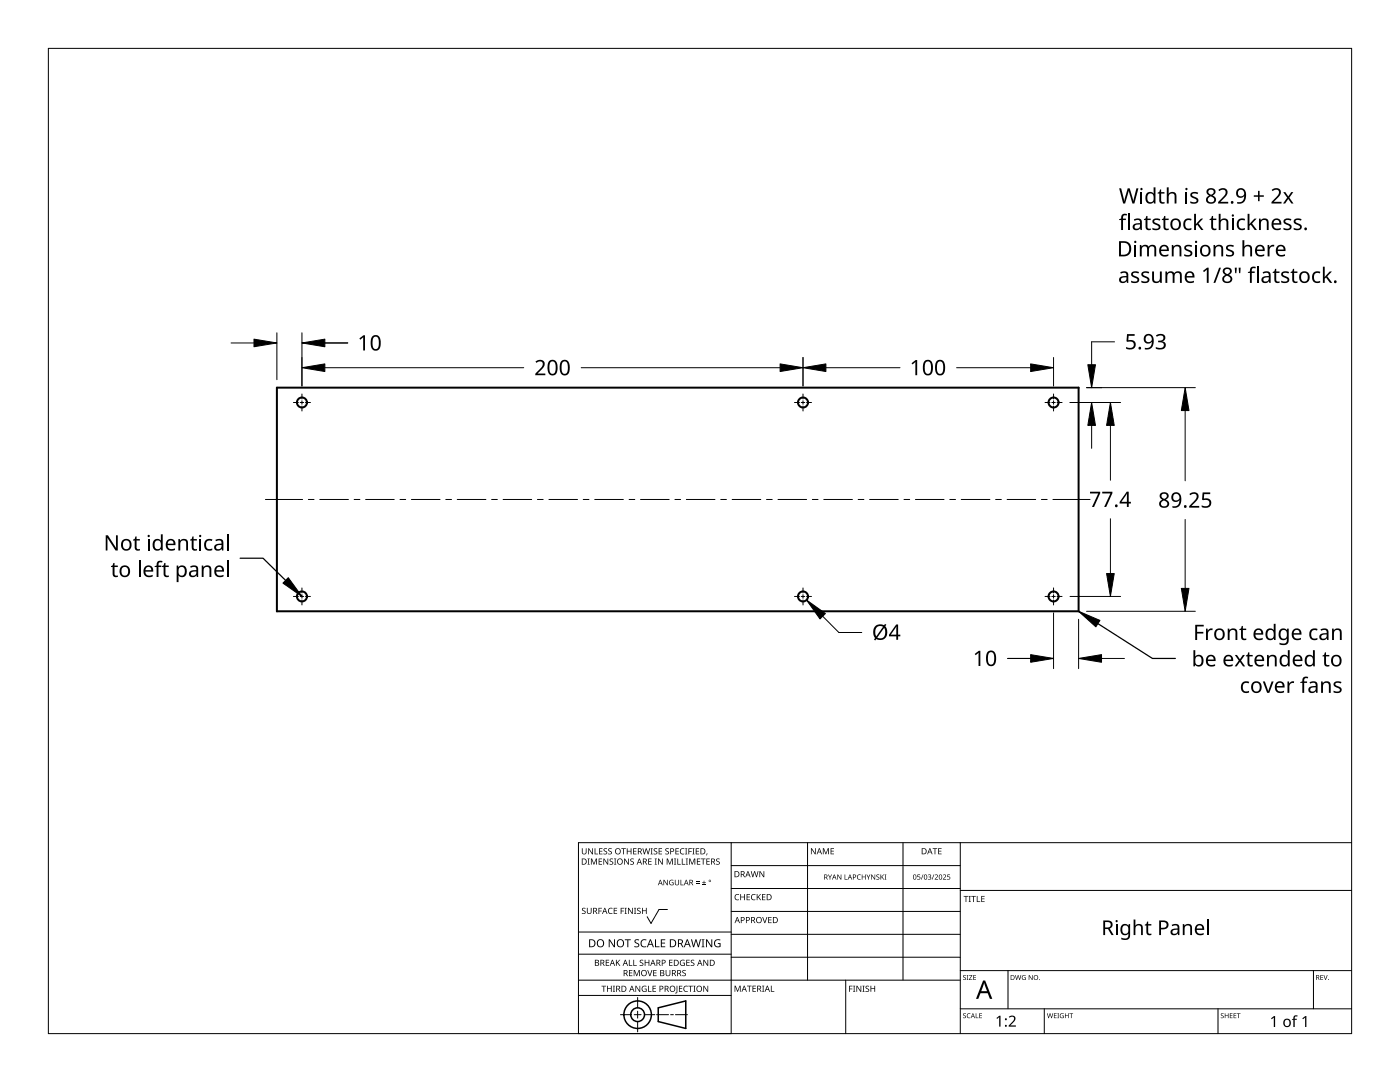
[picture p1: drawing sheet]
<svg xmlns="http://www.w3.org/2000/svg" width="279mm" height="216mm" viewBox="0 0 279 216" stroke-linecap="round" stroke-linejoin="round" font-family="sans-serif">
<g fill="none" stroke="#000" stroke-width=".4">
<path d="M55.3 77.4h160v44.6h-160z"/>
<circle cx="60.3" cy="80.3" r="1"/>
<circle cx="160.3" cy="80.3" r="1"/>
<circle cx="210.3" cy="80.3" r="1"/>
<circle cx="60.3" cy="119" r="1"/>
<circle cx="160.3" cy="119" r="1"/>
<circle cx="210.3" cy="119" r="1"/>
</g>
<path d="M9.7 9.7h260v196.5h-260z" fill="none" stroke="#000" stroke-width=".2"/>
<g fill="none" stroke="#000" stroke-width=".2">
<path d="M145.9 168.1v38.1h-30.5v-38.1h154.3M145.9 172.7h45.7M145.9 177.3h45.7M161.2 168.1v27.5M180.2 168.1v27.5M191.6 168.1v38.1M191.6 177.7h78.1M115.4 198.6h30.5M115.4 195.6h76.2M115.4 190.4h30.5M115.4 186h30.5M127.3 199v2.1"/>
<path d="M133.2 181.5h-1.7l-1.6 2.8-.7-1.4M145.9 181.9h45.7M145.9 186.4h45.7M145.9 191h45.7M168.8 195.6v10.6M191.6 193.7h78.1M201.2 193.7v7.6M262.1 193.7v7.6M123.8 202.5h2.1M126.6 202.5h1.3M127.3 201.8v1.4M127.3 203.8v2.1"/>
<path d="M128.6 202.5h2.1M131 202.5h2.4M133.8 202.5h.6M134.8 202.5h2.4M191.6 201.3h78.1M208.4 201.3v4.9M243.1 201.3v4.9"/>
</g>
<g fill="#000">
<path d="M116.1 169.3h.2v.8a.32 .32 0 0 0 .3 .3 .32 .32 0 0 0 .3-.3v-.8h.2v.8a.47 .47 0 0 1-.5 .4 .47 .47 0 0 1-.5-.5zM117.3 171.3h.4l-.1 .1v1l.1 .1h-.4l.1-.1v-1zM117.4 169.3h.2l.6 1v-1h.1v1.2h-.1l-.7-1v1h-.1zM117.9 171.3h.3l.3 1 .4-1h.2v1.2h-.1v-1l-.4 1h-.1l-.4-1v1h-.2zM118.7 169.3h.1v1h.6v.2h-.7zM119.5 171.3h.7v.1h-.6v.4h.5v.2h-.5v.4h.6v.1h-.7zM119.6 169.3h.6v.1h-.5v.4h.5v.1h-.5v.4h.5v.2h-.6zM120.5 169.4l.4-.1h.3l-.1 .1a.25 .25 0 0 0-.4-.1 .25 .25 0 0 0 0 .4 .4 .4 0 0 1 .5 .3 .4 .4 0 0 1-.3 .5 .4 .4 0 0 1-.5-.2h.2a.27 .27 0 0 0 .4-.1 .27 .27 0 0 0-.3-.3l-.2-.2zM120.4 171.3h.2l.6 1v-1h.2v1.2h-.2l-.6-1v1h-.2zM121.4 169.4l.5-.1h.2v.1a.25 .25 0 0 0-.4-.1 .25 .25 0 0 0 0 .4 .4 .4 0 0 1 .4 .3 .4 .4 0 0 1-.2 .5 .4 .4 0 0 1-.5-.2h.1a.27 .27 0 0 0 .5-.1 .27 .27 0 0 0-.4-.3l-.2-.2zM121.7 171.4l.4-.1 .3 .1-.1 .1a.25 .25 0 0 0-.4-.1 .25 .25 0 0 0 0 .4 .4 .4 0 0 1 .5 .3 .4 .4 0 0 1-.3 .5 .4 .4 0 0 1-.5-.3l.2 .1a.27 .27 0 0 0 .4-.2 .27 .27 0 0 0-.3-.3l-.2-.2zM122.5 171.3h.5l-.2 .1v1l.2 .1h-.5l.2-.1v-1z"/>
<path d="M124 169.3h.9v.1h-.4v1.1h-.1v-1.1h-.4zM124.6 171.3h.1l.7 1v-1h.1v1.2h-.2l-.6-1v1h-.1zM125.1 169.3h.1v.5h.7v-.5h.1v1.2h-.1v-.6h-.7v.6h-.1zM125.8 171.4l.5-.1 .2 .1v.1a.25 .25 0 0 0-.4-.1 .25 .25 0 0 0 0 .4 .4 .4 0 0 1 .4 .3 .4 .4 0 0 1-.2 .5 .4 .4 0 0 1-.5-.3l.1 .1a.27 .27 0 0 0 .5-.2 .27 .27 0 0 0-.4-.3l-.2-.2zM126.4 169.3h.6v.1h-.5v.4h.5v.1h-.5v.4h.5v.2h-.6zM128.2 169.3h.2l.2 1 .3-1h.2l.2 1 .3-1h.1l-.3 1.2h-.1l-.3-1.1-.3 1.1h-.2zM129.4 171.3h.6v.1h-.5v.4h.5v.2h-.5v.4h.5v.1h-.6zM129.8 169.3h.5l-.2 .1v1l.2 .1h-.5l.2-.1v-1zM130.7 171.3h.4l-.1 .1v1l.1 .1h-.4l.1-.1v-1zM130.5 169.4l.4-.1h.3l-.1 .1a.25 .25 0 0 0-.4-.1 .25 .25 0 0 0 0 .4 .4 .4 0 0 1 .5 .3 .4 .4 0 0 1-.3 .5 .4 .4 0 0 1-.5-.2h.2a.27 .27 0 0 0 .4-.1 .27 .27 0 0 0-.3-.3l-.2-.2zM131.4 169.3h.7v.1h-.5v.4h.5v.1h-.5v.4h.5v.2h-.7zM131.3 171.3h.2l.7 1-.1-1h.2v1.2h-.2l-.6-1v1h-.2z"/>
<path d="M132.4 175.6h.2l.6 .9v-.9h.1v1h-.2l-.6-.9v.9h-.1zM132.8 169.4l.4-.1h.3l-.1 .1a.25 .25 0 0 0-.3-.1 .25 .25 0 0 0 0 .4 .4 .4 0 0 1 .4 .3 .4 .4 0 0 1-.3 .5 .4 .4 0 0 1-.4-.2h.1a.27 .27 0 0 0 .5-.1 .27 .27 0 0 0-.4-.3l-.2-.2zM133.1 171.3h.2l.4 1 .4-1h.2v1.2h-.2v-1l-.4 1h-.1l-.4-1v1h-.1zM133.7 175.7l.5-.2 .2 .1v.1a.45 .45 0 0 0-.7 .4 .45 .45 0 0 0 .6 .4v-.3h-.2v-.1h.3v.5a.6 .6 0 0 1-.8-.1 .6 .6 0 0 1 .1-.8zM134.5 171.3h.4l-.1 .1v1l.1 .1h-.4l.2-.1v-1zM135.2 171.3h.1v1.1h.6v.1h-.7zM134.8 169.3h.7v.1h-.6v.4h.5v.1h-.5v.4h.6v.2h-.7zM134.7 175.6h.1v.7a.28 .28 0 0 0 .3 .2 .28 .28 0 0 0 .3-.2v-.7h.1v.7a.42 .42 0 0 1-.4 .4 .42 .42 0 0 1-.4-.4zM135.8 175.6h.1v.9h.5v.1h-.6zM136.1 171.3h.1v1.1h.6v.1h-.7zM135.8 169.4l.5-.2 .3 .1-.1 .1a.49 .49 0 0 0-.7 .5 .49 .49 0 0 0 .8 .4 .52 .52 0 0 1-.7 .1 .52 .52 0 0 1-.2-.6zM136.7 169.3h.5l-.2 .1v1l.2 .1h-.5l.2-.1v-1z"/>
<path d="M136.9 171.3h.4l-.1 .1v1l.1 .1h-.4l.1-.1v-1zM137.4 169.3h.7v.1h-.6v.4h.5v.2h-.5v.5h-.1zM137.5 171.3h.3l.3 1 .4-1h.3v1.2h-.2v-1l-.4 1h-.1l-.4-1v1h-.2zM138.2 169.3h.4l-.1 .1v1l.1 .1h-.4l.1-.1v-1zM138.9 176.2h.7v.1h-.7zM138.9 175.9h.7v.1h-.7zM138.9 169.3h.6v.1h-.5v.4h.5v.1h-.5v.4h.5v.2h-.6zM139.1 171.3h.7v.1h-.6v.4h.5v.2h-.5v.4h.6v.1h-.7zM140.1 176.5h.8v.1h-.8zM139.9 171.3h.9v.1h-.4v1.1h-.1v-1.1h-.4zM140.4 175.7h.2v.3h.3v.2h-.3v.3h-.2v-.3h-.3v-.2h.3zM141 170.3h.2l-.3 .4z"/>
<path d="M141 171.3h.7v.1h-.6v.4h.5v.2h-.5v.4h.6v.1h-.7zM143 171.4l.4-.1 .2 .1v.1a.25 .25 0 0 0-.4-.1 .25 .25 0 0 0 0 .4 .4 .4 0 0 1 .5 .3 .4 .4 0 0 1-.3 .5 .4 .4 0 0 1-.5-.3l.2 .1a.27 .27 0 0 0 .4-.2 .27 .27 0 0 0-.3-.3l-.3-.2zM146.8 178.6l.4-.2 .3 .1v.1a.49 .49 0 0 0-.7 .4 .49 .49 0 0 0 .7 .5 .52 .52 0 0 1-.7 0 .52 .52 0 0 1-.2-.6zM147.7 178.4h.2v.5h.6v-.5h.2v1.2h-.2v-.5h-.6v.5h-.2zM149 178.4h.7v.1h-.5v.4h.4v.2h-.4v.4h.5v.1h-.7zM150 178.6l.5-.2 .3 .1-.1 .1a.49 .49 0 0 0-.7 .4 .49 .49 0 0 0 .8 .5 .52 .52 0 0 1-.7 0 .52 .52 0 0 1-.2-.6zM149.8 173.8h.2l.2 1.1 .3-1.1h.2l.3 1.1 .2-1.1h.2l-.3 1.2h-.2l-.3-1-.3 1h-.1zM151 178.4h.2v.6l.5-.6h.2l-.5 .5 .5 .7h-.2l-.4-.6-.1 .6h-.2zM151.6 173.8h.1l.7 1v-1h.1v1.2h-.2l-.6-1v1h-.1zM152.1 178.4h.7v.1h-.6v.4h.5v.2h-.5v.4h.6v.1h-.7zM161.8 169.3h.2l.7 1v-1h.1v1.2h-.2l-.6-1v1h-.2zM164.2 169.3h.2l.4 .9 .4-.9h.2v1.2h-.1v-1.1l-.4 1.1h-.1l-.4-1.1v1.1h-.2z"/>
<path d="M165.2 174.5h.2l.2 .5 .3-.5h.1l-.3 .6v.4h-.1v-.4zM165.8 169.3h.6v.1h-.5v.4h.5v.1h-.5v.4h.5v.2h-.6zM167.1 174.5h.1l.6 .8v-.8h.1v1h-.1l-.6-.8v.8h-.1zM168.6 174.5h.1v.9h.4v.1h-.5zM171.2 174.6l.4-.1h.2v.2a.41 .41 0 0 0-.6 .3 .41 .41 0 0 0 .6 .4 .48 .48 0 0 1-.7-.1 .48 .48 0 0 1 .1-.7zM172 174.5h.1v.4h.5v-.4h.2v1h-.2v-.5h-.5v.5h-.1zM172.9 174.5h.1l.3 .5 .3-.5h.1l-.3 .6v.4h-.2v-.4zM173.9 174.5h.1l.5 .8v-.8h.2v1h-.2l-.5-.8v.8h-.1zM174.9 174.6l.4-.1h.2v.1a.24 .24 0 0 0-.4 0 .24 .24 0 0 0-.1 .3 .24 .24 0 0 0 .3 .1 .33 .33 0 0 1 .1 .5 .33 .33 0 0 1-.5 0v-.1a.26 .26 0 0 0 .4 0 .26 .26 0 0 0 .1-.3 .26 .26 0 0 0-.4-.1zM175.7 174.5h.2v.5l.6-.5-.5 .4 .5 .6h-.2l-.3-.5-.1 .5h-.2zM176.5 174.5h.4l-.1 .1v.8l.1 .1h-.4l.1-.1v-.8zM183.1 174.5h.5v.1h-.4v.3a.34 .34 0 0 1 .5 .2 .34 .34 0 0 1-.2 .4 .34 .34 0 0 1-.5-.1 .27 .27 0 0 0 .4 .1 .27 .27 0 0 0 .1-.4 .27 .27 0 0 0-.4-.1z"/>
<path d="M184.2 174.5h.1l-.4 1h-.1zM185.2 174.6a.32 .32 0 0 1 .5-.1 .32 .32 0 0 1 0 .5h-.1a.32 .32 0 0 1 .2 .4 .32 .32 0 0 1-.5 .1l-.1-.1a.26 .26 0 0 0 .4 .1 .26 .26 0 0 0 0-.4l-.3-.2a.23 .23 0 0 0 .4 0 .23 .23 0 0 0-.1-.4 .23 .23 0 0 0-.3 .2zM186.3 174.5h.2l-.4 1h-.1zM186.1 169.3h.9v.1h-.3v1.1h-.2v-1.1h-.4zM186.5 174.6a.37 .37 0 0 1 .6 0 .37 .37 0 0 1-.2 .6l-.2 .2h.5v.1h-.7l.3-.4a.27 .27 0 0 0 .3-.3 .27 .27 0 0 0-.4-.2zM187.2 169.3h.7v.1h-.5v.4h.5v.1h-.5v.4h.5v.2h-.7zM188.2 174.6a.37 .37 0 0 1 .6 0 .37 .37 0 0 1-.3 .6l-.2 .2h.5v.1h-.6l.2-.4a.27 .27 0 0 0 .3-.3 .27 .27 0 0 0-.4-.2zM189.1 174.5h.5v.1h-.4v.3a.34 .34 0 0 1 .4 .2 .34 .34 0 0 1-.1 .4 .34 .34 0 0 1-.5-.1 .27 .27 0 0 0 .4 .1 .27 .27 0 0 0 .1-.4 .27 .27 0 0 0-.4-.1zM192.3 178.8h.9v.1h-.3v1.1h-.2v-1.1h-.4zM193.3 178.8h.5l-.2 .1v1l.2 .1h-.5l.2-.1v-1zM193.8 178.8h1v.1h-.4v1.1h-.2v-1.1h-.4zM194.9 178.8h.2v1.1h.5v.1h-.7z"/>
<path d="M195.8 178.8h.7v.1h-.5v.4h.5v.1h-.5v.5h.5v.1h-.7zM116.2 181.3l.4-.2 .3 .1-.1 .1a.25 .25 0 0 0-.4-.1 .25 .25 0 0 0 0 .4 .4 .4 0 0 1 .5 .3 .4 .4 0 0 1-.3 .5 .4 .4 0 0 1-.5-.2h.2a.27 .27 0 0 0 .4-.1 .27 .27 0 0 0-.3-.3l-.2-.2zM117.1 181.1h.2v.8a.32 .32 0 0 0 .3 .3 .32 .32 0 0 0 .3-.3v-.8h.2v.8a.47 .47 0 0 1-.5 .5 .47 .47 0 0 1-.5-.5zM119.4 181.1h.7v.2h-.5v.4h.5v.1h-.5v.6h-.2zM120 196.7h1v.1h-.4v1.1h-.2v-1.1h-.4zM120.9 191.5h.7v.1h-.6v.4h.5v.2h-.5v.4h.6v.1h-.7zM121.5 181.3l.4-.2 .4 .1-.1 .1a.49 .49 0 0 0-.7 .5 .49 .49 0 0 0 .7 .4 .52 .52 0 0 1-.6 .1 .52 .52 0 0 1-.3-.6zM121.1 196.7h.2v.5h.6v-.5h.2v1.2h-.2v-.6h-.6v.6h-.2zM121.5 187.4h.2l.9 1.3v-1.3h.1v1.6h-.2l-.8-1.3v1.3h-.2zM122.3 196.7h.4l-.1 .1v1l.1 .1h-.4l.2-.1v-1zM122.5 181.1h.7v.2h-.6v.4h.5v.1h-.5v.4h.6v.2h-.7zM122.9 191.5h.2v.6l.5-.6h.2l-.5 .5 .5 .7h-.2l-.4-.6-.1 .6h-.2z"/>
<path d="M123.9 181.1h.6v.2h-.5v.4h.5v.1h-.5v.6h-.1zM124.7 181.1h.4l-.2 .2v.9l.2 .2h-.4l.1-.2v-.9zM124.7 187.4h1.2v.2h-.5v1.4h-.2v-1.4h-.5zM125.5 191.5h.2v1.1h.5v.1h-.7zM125.5 193.6h.7v.1h-.5v.4h.5v.1h-.5v.4h.5v.2h-.7zM125.3 181.1h.2l.7 1.1-.1-1.1h.2v1.3h-.2l-.6-1v1h-.2zM126.4 191.5h.1v1.1h.6v.1h-.7zM126.5 181.1h.5l-.2 .2v.9l.2 .2h-.5l.2-.2v-.9zM126.5 193.6h.2l.4 1 .4-1h.2v1.2h-.2v-1.1l-.4 1.1h-.1l-.4-1.1v1.1h-.1zM126.7 187.6l.3-.2 .6 .1-.2 .1a.33 .33 0 0 0-.6 .2 .33 .33 0 0 0 .4 .4 .47 .47 0 0 1 .4 .6 .47 .47 0 0 1-.7 .2h-.3v-.2h.2a.35 .35 0 0 0 .6-.2 .35 .35 0 0 0-.5-.4l-.3-.2zM126.8 196.7h.2l.6 1v-1h.2v1.2h-.2l-.7-1 .1 1h-.2zM127.2 181.3l.4-.2 .3 .1-.1 .1a.25 .25 0 0 0-.4-.1 .25 .25 0 0 0 0 .4 .4 .4 0 0 1 .5 .3 .4 .4 0 0 1-.3 .5 .4 .4 0 0 1-.5-.2h.2a.27 .27 0 0 0 .4-.1 .27 .27 0 0 0-.3-.3l-.2-.2z"/>
<path d="M127.7 191.6l.4-.1 .3 .1-.1 .1a.25 .25 0 0 0-.3-.1 .25 .25 0 0 0 0 .4 .4 .4 0 0 1 .4 .3 .4 .4 0 0 1-.3 .5 .4 .4 0 0 1-.4-.3l.1 .1a.27 .27 0 0 0 .5-.2 .27 .27 0 0 0-.4-.3l-.2-.2zM128 187.6l.6-.2 .4 .1-.1 .2a.63 .63 0 0 0-.9 .5 .63 .63 0 0 0 1 .6v.2a.83 .83 0 0 1-1.1-.3 .83 .83 0 0 1 .1-1.1zM128.2 196.8l.6-.1 .2 .1v.1a.5 .5 0 0 0-.8 .4 .5 .5 0 0 0 .7 .5v-.4h-.3v-.1h.4v.6a.66 .66 0 0 1-.8-.2 .66 .66 0 0 1 0-.9zM128.1 181.1h.2v.6h.6v-.6h.2v1.3h-.2v-.6h-.6v.6h-.2zM129.2 193.6h.1l.4 1 .3-1h.2l-.4 1.2h-.2zM129.3 196.7h.2v1.1h.5v.1h-.7zM128.7 191.5h.1v.5h.6v-.5h.2v1.2h-.2v-.5h-.6v.5h-.1zM130.7 187.4h.2v1.4h.7v.2h-.9zM130.2 196.7h.7v.1h-.5v.4h.5v.1h-.5v.5h.5v.1h-.7zM130.4 193.6h.6v.1h-.5v.4h.5v.1h-.5v.4h.5v.2h-.6zM131.9 187.4h.9v.2h-.7v.5h.6v.2h-.6v.5h.7v.2h-.9zM132.8 193.6h.2v.7a.32 .32 0 0 0 .3 .4 .32 .32 0 0 0 .3-.4v-.7h.2v.7a.47 .47 0 0 1-.5 .5 .47 .47 0 0 1-.5-.5z"/>
<path d="M133.5 191.5h.7v.1h-.5v.4h.5v.2h-.5v.4h.5v.1h-.7zM135 196.7h.2v1.3l-.1 .2h-.3l-.1-.1 .3-.2zM135.5 196.7h.7v.1h-.5v.4h.4v.1h-.4v.5h.5v.1h-.7zM135.8 191.7l.5-.2 .4 .1-.1 .1a.5 .5 0 0 0-.8 .4 .5 .5 0 0 0 .7 .5v-.4h-.2v-.1h.4v.6a.66 .66 0 0 1-.9-.1 .66 .66 0 0 1 0-.9zM136.2 193.7l.4-.2 .3 .1-.1 .1a.25 .25 0 0 0-.4-.1 .25 .25 0 0 0 0 .4 .4 .4 0 0 1 .5 .3 .4 .4 0 0 1-.3 .5 .4 .4 0 0 1-.5-.2h.2a.27 .27 0 0 0 .5-.1 .27 .27 0 0 0-.4-.3l-.2-.2zM136.5 196.8l.5-.1 .3 .1-.1 .1a.49 .49 0 0 0-.7 .4 .49 .49 0 0 0 .8 .4 .52 .52 0 0 1-.7 .1 .52 .52 0 0 1-.2-.6zM137 191.5h.6v.1h-.5v.4h.5v.2h-.5v.4h.5v.1h-.6zM137.4 196.7h.9v.1h-.4v1.1h-.1v-1.1h-.4zM137.9 191.6l.4-.1 .3 .1-.1 .1a.25 .25 0 0 0-.4-.1 .25 .25 0 0 0 0 .4 .4 .4 0 0 1 .5 .3 .4 .4 0 0 1-.3 .5 .4 .4 0 0 1-.5-.3l.2 .1a.27 .27 0 0 0 .4-.2 .27 .27 0 0 0-.3-.3l-.2-.2zM138.4 196.7h.4l-.1 .1v1l.1 .1h-.4l.1-.1v-1zM137.9 187.4h.2l.3 1.4 .4-1.4h.2l.4 1.4 .3-1.4h.2l-.4 1.6h-.2l-.4-1.3-.4 1.3h-.2zM140 187.4h.6l-.2 .2v1.3l.2 .1h-.6l.2-.1v-1.3z"/>
<path d="M140.4 196.7h.1l.7 1v-1h.1v1.2h-.1l-.7-1v1h-.1zM140.4 191.5h.2l.6 1v-1h.1v1.2h-.1l-.7-1v1h-.1zM140.9 187.4h.2l.9 1.3v-1.3h.1v1.6h-.2l-.8-1.3v1.3h-.2zM142.7 187.6l.7-.2 .4 .1-.1 .2a.65 .65 0 0 0-1 .5 .65 .65 0 0 0 .9 .6v-.4h-.3v-.2h.5v.7a.86 .86 0 0 1-1.1-.1 .86 .86 0 0 1 0-1.2zM146.6 196.7h.2l.4 1 .4-1h.2v1.2h-.1v-1.1l-.4 1.1h-.2l-.4-1.1v1.1h-.1zM149.1 196.7h.9v.1h-.4v1.1h-.1v-1.1h-.4zM150.2 196.7h.7v.1h-.6v.4h.5v.1h-.5v.5h.6v.1h-.7zM152.1 183h.2l.3 1 .4-1h.1l-.4 1.2h-.1zM152.1 196.7h.4l-.1 .1v1l.1 .1h-.4l.1-.1v-1zM153.8 196.7h.2v1.1h.5v.1h-.7zM153.3 183h.7v.1h-.5v.4h.5v.1h-.5v.5h.5v.1h-.7zM169.5 196.7h.6v.1h-.5v.5h.5v.1h-.5v.5h-.1z"/>
<path d="M170.2 196.7h.5l-.2 .1v1l.2 .1h-.5l.2-.1v-1zM170.9 196.7h.2l.6 1v-1h.2v1.2h-.2l-.6-1v1h-.2zM172.1 196.7h.5l-.2 .1v1l.2 .1h-.5l.2-.1v-1zM172.8 196.8l.4-.1h.2v.2a.25 .25 0 0 0-.4-.1 .25 .25 0 0 0 0 .4 .4 .4 0 0 1 .5 .3 .4 .4 0 0 1-.3 .4 .4 .4 0 0 1-.5-.2l.2 .1a.27 .27 0 0 0 .4-.2 .27 .27 0 0 0-.3-.3l-.3-.2zM173.7 196.7h.2v.5h.6v-.5h.2v1.2h-.2v-.6h-.6v.6h-.2zM192.2 194.7l.4-.1h.2l-.1 .1a.24 .24 0 0 0-.3 0 .24 .24 0 0 0-.1 .3 .24 .24 0 0 0 .4 .1 .31 .31 0 0 1 0 .4 .31 .31 0 0 1-.5-.1 .24 .24 0 0 0 .3 .1 .24 .24 0 0 0 .1-.3l-.4-.3zM192.9 194.6h.4l-.1 .1v.7l.1 .1h-.4l.1-.1v-.7zM193.4 194.6h.6l-.5 .8h.6v.1h-.7l.5-.8h-.5zM194.2 194.6h.6v.1h-.4v.3h.4v.1h-.4v.3h.4v.1h-.6zM202.6 194.6h.1l.2 .8 .2-.8h.2l.2 .8 .2-.8h.1l-.2 .9h-.2l-.2-.8-.2 .8h-.2zM204 194.7l.4-.1h.3l-.1 .1a.4 .4 0 0 0-.6 .4 .4 .4 0 0 0 .6 .3v-.3l-.2-.1h.3v.5a.53 .53 0 0 1-.7-.1 .53 .53 0 0 1 0-.7zM205.3 194.6h.1l.6 .8v-.8h.1v.9h-.2l-.5-.8v.8h-.1z"/>
<path d="M226.2 183.5h.4v1.2a.84 .84 0 0 1 .9-.3 .84 .84 0 0 1 .6 .8v1.4h-.4v-1.4a.59 .59 0 0 0-.7-.5 .59 .59 0 0 0-.4 .8v1.1h-.4zM228.9 183.9h.2v.5h.7v.3h-.7v1.2l.2 .4h.5v.3a.67 .67 0 0 1-1-.7v-1.2h-.3v-.2l.3-.1zM236 184.4h.3l.1 .3a.83 .83 0 0 1 .9-.3 .83 .83 0 0 1 .6 .8v1.4h-.4v-1.4a.59 .59 0 0 0-.7-.5 .59 .59 0 0 0-.4 .7v1.2h-.4zM263.5 194.6h.6v.1h-.5v.3h.4v.1h-.4v.3h.5v.1h-.6zM264.1 194.6h.2l.2 .8 .3-.8h.2l-.4 .9h-.1zM192.2 202.3l.4-.1h.2l-.1 .1a.24 .24 0 0 0-.3 0 .24 .24 0 0 0-.1 .3 .24 .24 0 0 0 .4 .1 .31 .31 0 0 1 0 .5 .31 .31 0 0 1-.5-.2 .24 .24 0 0 0 .3 .1 .24 .24 0 0 0 .1-.3l-.4-.2zM193.1 202.3l.3-.1h.3l-.1 .1a.39 .39 0 0 0-.5 .4 .39 .39 0 0 0 .5 .3 .46 .46 0 0 1-.6 0 .46 .46 0 0 1 .1-.7zM194.7 202.2h.1v.8h.5v.2h-.6zM195.4 202.2h.6v.1h-.4v.3h.4v.1h-.4v.4h.4v.1h-.6zM198.9 203.1l.5-.4h.3v2.2h-.3v-1.9l-.4 .3zM201.3 202.9a.76 .76 0 0 1 1.2 0 .76 .76 0 0 1-.3 1.1l-.6 .6h1.1v.3h-1.4v-.3l.8-.8a.52 .52 0 0 0 .2-.8 .52 .52 0 0 0-.8 .1zM209 202.2h.1l.2 .8 .2-.8h.1l.3 .8 .2-.8h.1l-.3 1h-.1l-.2-.9-.3 .9h-.1z"/>
<path d="M210.3 202.2h.6v.1h-.4v.3h.3v.1h-.3v.4h.4v.1h-.6zM211 202.2h.4l-.2 .1v.8l.2 .1h-.4l.1-.1v-.8zM211.6 202.3l.7-.1-.1 .1a.4 .4 0 0 0-.6 .4 .4 .4 0 0 0 .6 .3v-.2l-.2-.2h.3v.5a.53 .53 0 0 1-.7-.1 .53 .53 0 0 1 0-.7zM212.5 202.2h.2v.4h.5v-.4h.1v1h-.1v-.5h-.5v.5h-.2zM213.4 202.2h.8v.1h-.3v.9h-.2v-.9h-.3zM243.7 202.3l.3-.1h.2v.1a.24 .24 0 0 0-.3 0 .24 .24 0 0 0-.1 .3 .24 .24 0 0 0 .3 .1 .31 .31 0 0 1 0 .5 .31 .31 0 0 1-.5-.2 .24 .24 0 0 0 .4 .1 .24 .24 0 0 0 0-.3l-.3-.2zM244.4 202.2h.2v.4h.5v-.4h.1v1h-.1v-.5h-.5v.5h-.2zM245.4 202.2h.6v.1h-.4v.3h.4v.1h-.4v.4h.4v.1h-.6zM246.2 202.2h.5v.1h-.4v.3h.4v.1h-.4v.4h.4v.1h-.5zM246.8 202.2h.8v.1h-.3v.9h-.2v-.9h-.3zM253.7 203.2l.6-.5h.2v2.2h-.3v-1.9l-.4 .4zM258.2 202.7l.3-.1h.5l-.1 .3-.4-.1-.1 .2v.3h.4v.2h-.4v1.4h-.3v-1.4h-.3l.3-.2z"/>
<path d="M259.9 203.2l.6-.5h.2v2.2h-.2v-1.9l-.5 .4z"/>
<path d="M116.1 171.3h.4a.61 .61 0 0 1 .6 .6 .61 .61 0 0 1-.6 .6h-.4zM116.3 171.4v1h.1a.48 .48 0 0 0 .5-.5 .48 .48 0 0 0-.4-.5z"/>
<path d="M122.7 169.9a.61 .61 0 0 1 1.2 0 .61 .61 0 0 1-1.2 0zM122.9 169.9a.45 .45 0 0 0 .9 0 .45 .45 0 0 0-.9 0z"/>
<path d="M123.1 171.9a.61 .61 0 0 1 1.2 0 .61 .61 0 0 1-1.2 0zM123.3 171.9a.45 .45 0 0 0 .9 0 .45 .45 0 0 0-.9 0z"/>
<path d="M127.3 169.3h.3a.35 .35 0 0 1 .5 .2 .35 .35 0 0 1-.3 .4l.4 .6h-.2l-.3-.5h-.3v.5h-.1zM127.4 169.4v.4h.2a.23 .23 0 0 0 .3-.2 .23 .23 0 0 0-.3-.2z"/>
<path d="M127.5 171.3h.2l.4 1.2h-.1l-.2-.4h-.4l-.2 .4h-.1zM127.6 171.5l-.2 .5h.4z"/>
<path d="M128.3 171.3h.3a.35 .35 0 0 1 .5 .2 .35 .35 0 0 1-.3 .5l.4 .5h-.2l-.3-.5h-.2v.5h-.2zM128.5 171.4v.5h.1a.23 .23 0 0 0 .3-.2 .23 .23 0 0 0-.3-.3z"/>
<path d="M131.7 175.5h.1l.5 1.1h-.2l-.1-.3h-.4l-.2 .3h-.1zM131.8 175.7l-.2 .5h.3z"/>
<path d="M133.8 169.3h.3a.41 .41 0 0 1 .4 .5 .41 .41 0 0 1-.6 .2v.5h-.1zM133.9 169.4v.5a.29 .29 0 0 0 .5-.3 .29 .29 0 0 0-.5-.2z"/>
<path d="M136.9 175.5h.1l.4 1.1h-.1l-.1-.3h-.5l-.1 .3h-.1zM137 175.7l-.2 .5h.3z"/>
<path d="M137.6 175.6h.3a.31 .31 0 0 1 .4 .2 .31 .31 0 0 1-.2 .4l.3 .4h-.2l-.3-.4h-.2v.4h-.1zM137.7 175.7v.4h.2a.21 .21 0 0 0 .2-.2 .21 .21 0 0 0-.2-.2z"/>
<path d="M139.8 169.3h.4a.61 .61 0 0 1 .6 .6 .61 .61 0 0 1-.7 .6h-.3zM140 169.4v.9h.1a.48 .48 0 0 0 .5-.4 .48 .48 0 0 0-.4-.5z"/>
<path d="M141.4 175.8a.25 .25 0 0 1 .5 0 .25 .25 0 0 1-.5 0zM141.5 175.8a.15 .15 0 0 0 .3 0 .15 .15 0 0 0-.3 0z"/>
<path d="M141.9 171.3h.4a.35 .35 0 0 1 .4 .2 .35 .35 0 0 1-.2 .5l.3 .5h-.2l-.3-.5h-.2v.5h-.2zM142.1 171.4v.5h.2a.23 .23 0 0 0 .2-.2 .23 .23 0 0 0-.3-.3z"/>
<path d="M146.6 173.8h.4a.61 .61 0 0 1 .6 .6 .61 .61 0 0 1-.7 .6h-.3zM146.7 174v.9h.2a.48 .48 0 0 0 .5-.5 .48 .48 0 0 0-.5-.4z"/>
<path d="M147.8 173.8h.4a.35 .35 0 0 1 .4 .3 .35 .35 0 0 1-.2 .4l.3 .5h-.2l-.3-.5h-.2v.5h-.2zM148 174v.4h.2a.23 .23 0 0 0 .3-.2 .23 .23 0 0 0-.3-.2z"/>
<path d="M149.2 173.8h.1l.5 1.2h-.1l-.2-.3h-.5l-.1 .3h-.2zM149.3 174l-.2 .5h.4z"/>
<path d="M153 178.4h.4a.61 .61 0 0 1 .6 .6 .61 .61 0 0 1-.6 .6h-.4zM153.2 178.5v1h.1a.48 .48 0 0 0 .5-.5 .48 .48 0 0 0-.4-.5z"/>
<path d="M163.4 169.2h.2l.5 1.3h-.2l-.2-.4h-.4l-.2 .4h-.1zM163.5 169.4l-.2 .6h.4z"/>
<path d="M164.5 174.5h.3a.29 .29 0 0 1 .3 .2 .29 .29 0 0 1-.2 .4l.3 .4h-.1l-.3-.4h-.2v.4h-.1zM164.6 174.6v.4h.2a.2 .2 0 0 0 .2-.2 .2 .2 0 0 0-.2-.2z"/>
<path d="M166.4 174.5h.2l.4 1h-.2l-.1-.3h-.4l-.1 .3h-.2zM166.5 174.6l-.2 .5h.4z"/>
<path d="M169.6 174.5h.1l.4 1h-.2l-.1-.3h-.4l-.1 .3h-.1zM169.6 174.6l-.1 .5h.3z"/>
<path d="M170.2 174.5h.3a.34 .34 0 0 1 .4 .4 .34 .34 0 0 1-.6 .2v.4h-.1zM170.3 174.6v.4a.25 .25 0 0 0 .4-.2 .25 .25 0 0 0-.4-.2z"/>
<path d="M182.3 174.6h.4l.2 .5a.38 .38 0 0 1-.5 .4 .38 .38 0 0 1-.2-.6zM182.4 174.6v.1a.39 .39 0 0 0-.1 .4 .39 .39 0 0 0 .4 .3 .4 .4 0 0 0 .1-.5 .4 .4 0 0 0-.4-.3z"/>
<path d="M184 169.3h.3a.61 .61 0 0 1 .6 .6 .61 .61 0 0 1-.6 .6h-.3zM184.1 169.4v.9h.2a.48 .48 0 0 0 .5-.4 .48 .48 0 0 0-.5-.5z"/>
<path d="M184.5 174.6h.4l.1 .5a.38 .38 0 0 1-.4 .4 .38 .38 0 0 1-.2-.6zM184.6 174.6l-.1 .1a.39 .39 0 0 0 0 .4 .39 .39 0 0 0 .3 .3 .4 .4 0 0 0 .2-.5 .4 .4 0 0 0-.4-.3z"/>
<path d="M185.5 169.2h.1l.5 1.3h-.1l-.2-.4h-.5l-.1 .4h-.2zM185.6 169.4l-.2 .6h.4z"/>
<path d="M187.5 174.6h.4l.1 .5a.38 .38 0 0 1-.4 .4 .38 .38 0 0 1-.2-.6zM187.6 174.6l-.1 .1a.39 .39 0 0 0-.1 .4 .39 .39 0 0 0 .4 .3 .4 .4 0 0 0 .2-.5 .4 .4 0 0 0-.4-.3z"/>
<path d="M118.4 181.1h.3a.35 .35 0 0 1 .4 .3 .35 .35 0 0 1-.2 .4l.3 .6h-.1l-.3-.5h-.3v.5h-.1zM118.5 181.3v.4h.2a.23 .23 0 0 0 .3-.2 .23 .23 0 0 0-.3-.2z"/>
<path d="M118.7 191.5h.4a.31 .31 0 0 1 .4 .2 .31 .31 0 0 1-.2 .4 .33 .33 0 0 1 .3 .4 .33 .33 0 0 1-.4 .2h-.5zM118.9 192.2v.4h.2a.23 .23 0 0 0 .3-.2 .23 .23 0 0 0-.3-.2zM118.9 191.6v.4h.2a.21 .21 0 0 0 .3-.2 .21 .21 0 0 0-.3-.2z"/>
<path d="M117.6 187.4h.5a.79 .79 0 0 1 .7 .8 .79 .79 0 0 1-.8 .8h-.4zM117.8 187.6v1.2h.2a.62 .62 0 0 0 .6-.6 .62 .62 0 0 0-.6-.6z"/>
<path d="M119.8 191.5h.4a.35 .35 0 0 1 .4 .3 .35 .35 0 0 1-.2 .4l.3 .5h-.2l-.3-.5h-.2v.5h-.2zM120 191.6v.5h.2a.23 .23 0 0 0 .3-.2 .23 .23 0 0 0-.3-.3z"/>
<path d="M119.3 187.6a.77 .77 0 0 1 1.1 .1 .77 .77 0 0 1-.2 1.1 .77 .77 0 0 1-1-.2l-.1-.6zM119.5 187.7a.63 .63 0 0 0-.2 .8 .63 .63 0 0 0 .8 .3 .63 .63 0 0 0 .2-.9 .63 .63 0 0 0-.8-.2z"/>
<path d="M120.6 181.1h.2l.4 1.3h-.1l-.2-.4h-.4l-.2 .4h-.1zM120.7 181.3l-.2 .6h.4z"/>
<path d="M122.1 191.5h.2l.5 1.2h-.2l-.1-.3h-.5l-.2 .3h-.1zM122.2 191.7l-.2 .5h.4z"/>
<path d="M123 196.7h.3a.35 .35 0 0 1 .4 .2 .35 .35 0 0 1-.2 .5l.3 .5h-.1l-.3-.5h-.3v.5h-.1zM123.1 196.8v.5h.2a.23 .23 0 0 0 .3-.3 .23 .23 0 0 0-.3-.2z"/>
<path d="M123.3 187.6a.77 .77 0 0 1 1.1 .1 .77 .77 0 0 1-.2 1.1 .77 .77 0 0 1-1.1-.2v-.6zM123.5 187.7a.63 .63 0 0 0-.2 .8 .63 .63 0 0 0 .8 .3 .63 .63 0 0 0 .2-.9 .63 .63 0 0 0-.8-.2z"/>
<path d="M124.5 193.6h.3a.35 .35 0 0 1 .4 .2 .35 .35 0 0 1-.2 .4l.3 .6h-.1l-.3-.5h-.3v.5h-.1zM124.6 193.7v.4h.2a.23 .23 0 0 0 .3-.2 .23 .23 0 0 0-.3-.2z"/>
<path d="M124 196.7h.4a.61 .61 0 0 1 .6 .6 .61 .61 0 0 1-.6 .6h-.4zM124.2 196.8v1h.2a.48 .48 0 0 0 .5-.5 .48 .48 0 0 0-.5-.5z"/>
<path d="M124.7 191.5h.2l.4 1.2h-.1l-.2-.3h-.4l-.2 .3h-.1zM124.8 191.7l-.2 .5h.4z"/>
<path d="M126 196.7h.2l.4 1.2h-.1l-.2-.4h-.4l-.2 .4h-.1zM126.1 196.8l-.2 .6h.4z"/>
<path d="M127.9 194.2a.61 .61 0 0 1 1.2 0 .61 .61 0 0 1-1.2 0zM128.1 194.2a.45 .45 0 0 0 .9 0 .45 .45 0 0 0-.9 0z"/>
<path d="M129.7 187.4h.2l.6 1.6h-.2l-.2-.5h-.6l-.2 .5h-.2zM129.8 187.6l-.3 .7h.5z"/>
<path d="M130.2 191.5h.2l.4 1.2h-.1l-.2-.3h-.4l-.2 .3h-.1zM130.3 191.7l-.2 .5h.4z"/>
<path d="M131 191.5h.3a.35 .35 0 0 1 .5 .3 .35 .35 0 0 1-.3 .4l.4 .5h-.2l-.3-.5h-.2v.5h-.2zM131.2 191.6v.5h.1a.23 .23 0 0 0 .3-.2 .23 .23 0 0 0-.3-.3z"/>
<path d="M131.8 193.6h.3a.31 .31 0 0 1 .4 .1 .31 .31 0 0 1-.2 .4 .33 .33 0 0 1 .3 .4 .33 .33 0 0 1-.4 .3h-.4zM131.9 194.2v.4h.3a.23 .23 0 0 0 .2-.2 .23 .23 0 0 0-.3-.2zM131.9 193.7v.4h.2a.21 .21 0 0 0 .3-.2 .21 .21 0 0 0-.3-.2z"/>
<path d="M131.6 196.7h.3a.41 .41 0 0 1 .5 .5 .41 .41 0 0 1-.6 .2v.5h-.2zM131.8 196.8v.5a.29 .29 0 0 0 .4-.2 .29 .29 0 0 0-.4-.3z"/>
<path d="M132.6 196.7h.4a.35 .35 0 0 1 .4 .2 .35 .35 0 0 1-.2 .5l.3 .5h-.2l-.3-.5h-.2v.5h-.2zM132.8 196.8v.5h.2a.23 .23 0 0 0 .3-.3 .23 .23 0 0 0-.3-.2z"/>
<path d="M132.1 191.5h.3a.41 .41 0 0 1 .4 .5 .41 .41 0 0 1-.6 .3v.4h-.1zM132.2 191.6v.5a.29 .29 0 0 0 .5-.2 .29 .29 0 0 0-.5-.3z"/>
<path d="M134.1 193.6h.3a.35 .35 0 0 1 .5 .2 .35 .35 0 0 1-.3 .4l.4 .6h-.2l-.3-.5h-.2v.5h-.2zM134.3 193.7v.4h.1a.23 .23 0 0 0 .3-.2 .23 .23 0 0 0-.3-.2z"/>
<path d="M133.6 197.3a.61 .61 0 0 1 1.2 0 .61 .61 0 0 1-1.2 0zM133.8 197.3a.45 .45 0 0 0 .9 0 .45 .45 0 0 0-.9 0z"/>
<path d="M133.7 187.4h.5a.79 .79 0 0 1 .7 .8 .79 .79 0 0 1-.8 .8h-.4zM133.9 187.6v1.2h.2a.62 .62 0 0 0 .6-.6 .62 .62 0 0 0-.6-.6z"/>
<path d="M135.2 193.6h.3a.35 .35 0 0 1 .4 .2 .35 .35 0 0 1-.2 .4l.3 .6h-.2l-.2-.5h-.3v.5h-.1zM135.3 193.7v.4h.2a.23 .23 0 0 0 .3-.2 .23 .23 0 0 0-.3-.2z"/>
<path d="M134.5 191.5h.4a.61 .61 0 0 1 .6 .6 .61 .61 0 0 1-.7 .6h-.3zM134.6 191.6v1h.2a.48 .48 0 0 0 .5-.5 .48 .48 0 0 0-.5-.5z"/>
<path d="M135.3 187.4h.4a.45 .45 0 0 1 .6 .3 .45 .45 0 0 1-.3 .6l.4 .7h-.2l-.4-.6h-.3v.6h-.2zM135.5 187.6v.6h.2a.3 .3 0 0 0 .4-.3 .3 .3 0 0 0-.4-.3z"/>
<path d="M137.1 187.4h.2l.6 1.6h-.2l-.2-.5h-.7l-.1 .5h-.2zM137.2 187.6l-.3 .7h.5z"/>
<path d="M139.6 191.5h.1l.5 1.2h-.2l-.1-.3h-.5l-.1 .3h-.2zM139.7 191.7l-.2 .5h.4z"/>
<path d="M138.9 197.3a.61 .61 0 0 1 1.2 0 .61 .61 0 0 1-1.2 0zM139.1 197.3a.45 .45 0 0 0 .9 0 .45 .45 0 0 0-.9 0z"/>
<path d="M141.7 191.5h.3a.61 .61 0 0 1 .6 .6 .61 .61 0 0 1-.6 .6h-.3zM141.8 191.6v1h.2a.48 .48 0 0 0 .5-.5 .48 .48 0 0 0-.5-.5z"/>
<path d="M147.1 183h.1l.5 1.2h-.2l-.1-.4h-.5l-.2 .4h-.1zM147.1 183.1l-.2 .6h.4z"/>
<path d="M147.8 183h.4a.41 .41 0 0 1 .4 .5 .41 .41 0 0 1-.6 .2v.5h-.2zM148 183.1v.5a.29 .29 0 0 0 .5-.2 .29 .29 0 0 0-.5-.3z"/>
<path d="M148.5 196.7h.1l.5 1.2h-.2l-.1-.4h-.5l-.2 .4h-.1zM148.5 196.8l-.2 .6h.4z"/>
<path d="M148.9 183h.3a.41 .41 0 0 1 .4 .5 .41 .41 0 0 1-.6 .2v.5h-.1zM149 183.1v.5a.29 .29 0 0 0 .5-.2 .29 .29 0 0 0-.5-.3z"/>
<path d="M149.9 183h.3a.35 .35 0 0 1 .5 .2 .35 .35 0 0 1-.3 .5l.4 .5h-.2l-.3-.5h-.2v.5h-.2zM150.1 183.1v.5h.1a.23 .23 0 0 0 .3-.3 .23 .23 0 0 0-.3-.2z"/>
<path d="M151.1 196.7h.4a.35 .35 0 0 1 .4 .2 .35 .35 0 0 1-.2 .5l.3 .5h-.2l-.3-.5h-.2v.5h-.2zM151.3 196.8v.5h.2a.23 .23 0 0 0 .2-.3 .23 .23 0 0 0-.2-.2z"/>
<path d="M150.8 183.6a.61 .61 0 0 1 1.2 0 .61 .61 0 0 1-1.2 0zM151.1 183.6a.45 .45 0 0 0 .9 0 .45 .45 0 0 0-.9 0z"/>
<path d="M153.1 196.7h.1l.5 1.2h-.2l-.1-.4h-.5l-.2 .4h-.1zM153.1 196.8l-.2 .6h.4z"/>
<path d="M154.3 183h.3a.61 .61 0 0 1 .6 .6 .61 .61 0 0 1-.6 .6h-.3zM154.4 183.1v1h.2a.48 .48 0 0 0 .5-.5 .48 .48 0 0 0-.5-.5z"/>
<path d="M196.2 195.7h.4l1.4 3.6h-.4l-.5-1.1h-1.4l-.5 1.1h-.4zM196.4 196.1l-.6 1.7h1.2z"/>
<path d="M201.7 194.6h.3a.49 .49 0 0 1 .5 .5 .49 .49 0 0 1-.5 .4h-.3zM201.8 194.7v.7h.4l.1-.2v-.3z"/>
<path d="M206.2 195.1a.5 .5 0 0 1 1 0 .5 .5 0 0 1-1 0zM206.4 195.1a.36 .36 0 0 0 .7 0 .36 .36 0 0 0-.7 0z"/>
<path d="M220.2 183.7h.8a.84 .84 0 0 1 1 .5 .84 .84 0 0 1-.5 1.1l.8 1.3h-.5l-.7-1.2h-.6v1.2h-.3zM220.5 184v1.1h.5a.56 .56 0 0 0 .7-.6 .56 .56 0 0 0-.7-.5z"/>
<path d="M224 184.5a.9 .9 0 0 1 1.2 .2l.1-.3h.2v2.2a1.1 1.1 0 0 1-1.7 .8v-.3a.87 .87 0 0 0 1.4-.3v-.5a.96 .96 0 0 1-1.3 .2 .96 .96 0 0 1-.3-1.3zM224.2 184.8a.88 .88 0 0 0-.3 .9 .88 .88 0 0 0 .8 .6 .95 .95 0 0 0 0-1.6z"/>
<path d="M231.3 183.7h.8a.92 .92 0 0 1 1.1 .9 .92 .92 0 0 1-1.2 .8h-.3v1.2h-.4zM231.7 184v1.1a.79 .79 0 0 0 1.1-.6 .59 .59 0 0 0-.7-.5z"/>
<path d="M233.8 184.5a.9 .9 0 0 1 1-.2 .9 .9 0 0 1 .6 .8v1.5h-.3l-.1-.3a.71 .71 0 0 1-1.1 .2 .71 .71 0 0 1 .1-1.1l1-.1a.51 .51 0 0 0-.2-.6 .51 .51 0 0 0-.6 0l-.3 .1zM234.1 185.7a.47 .47 0 0 0 .2 .7 .47 .47 0 0 0 .6-.3l.1-.6z"/>
<path d="M238.7 184.7a.94 .94 0 0 1 1.2-.2 .94 .94 0 0 1 .4 1.1h-1.5a.83 .83 0 0 0 .5 .7 .83 .83 0 0 0 .9-.1v.3a1.19 1.19 0 0 1-1.5-.3 1.19 1.19 0 0 1 0-1.5zM239 184.8l-.2 .5h1.1a.54 .54 0 0 0-.3-.6 .54 .54 0 0 0-.6 .1z"/>
<path d="M262.7 194.6h.2a.28 .28 0 0 1 .4 .1 .28 .28 0 0 1-.2 .4l.3 .4h-.2l-.2-.4h-.2v.4h-.1zM262.8 194.7v.3h.1a.19 .19 0 0 0 .3-.2 .19 .19 0 0 0-.3-.1z"/>
<path d="M194.1 202.2l.5 1-.3-.3h-.3l-.3 .3zM194.2 202.3l-.2 .4h.3z"/>
<path d="M256.3 203.5a.81 .81 0 0 1 1.2 .1 .81 .81 0 0 1-.2 1.1 .81 .81 0 0 1-1.1-.2l-.1-.6zM256.6 203.6a.6 .6 0 0 0-.2 .8 .6 .6 0 0 0 .8 .2l.1-.2a.56 .56 0 0 0 0-.7 .56 .56 0 0 0-.7-.1z"/>
<circle cx="207.5" cy="195.5" r=".09"/>
<circle cx="222.9" cy="183.8" r=".22"/>
<circle cx="265.1" cy="195.5" r=".09"/>
<circle cx="200.8" cy="204.7" r=".2"/>
<circle cx="200.8" cy="203.4" r=".2"/>
</g>
<g fill="none" stroke="#000" stroke-width=".3">
<path d="M131.4 201.1l5.5-1.4v5.5l-5.5-1.4z"/>
<circle cx="127.3" cy="202.5" r="1.37"/>
<circle cx="127.3" cy="202.5" r="2.74"/>
</g>
<path d="M222.8 184.4v2.2M241.1 183.5v3.1" fill="none" stroke="#000" stroke-width=".36"/>
<g fill="none" stroke="#000" stroke-width=".2">
<path d="M60.3 78.6v1M60.3 80v.7M160.3 78.6v1M160.3 80v.7M210.3 78.6v1M210.3 80v.7M58.6 80.3h1M59.9 80.3h.7M60.3 81v1M61 80.3h1M158.6 80.3h1M159.9 80.3h.7"/>
<path d="M160.3 81v1M161 80.3h1M208.6 80.3h1M209.9 80.3h.7M210.3 81v1M211 80.3h1M58.6 119h1M59.9 119h.7M60.3 117.3v1M60.3 118.7v.7M60.3 119.7v1M61 119h1"/>
<path d="M158.6 119h1M159.9 119h.7M160.3 117.3v1M160.3 118.7v.7M160.3 119.7v1M161 119h1M208.6 119h1M209.9 119h.7M210.3 117.3v1M210.3 118.7v.7M210.3 119.7v1M211 119h1"/>
</g>
<g fill="none" stroke="#000" stroke-width=".2">
<path d="M46.1 68.4h4.6M55.3 66.4v9.4M60.3 66.4v10.6M60.3 68.4h9.1M64.8 73.4h39.7M116 73.4h39.7M160.3 71.3v5.7M164.8 73.4h14.8M190.9 73.4h14.8M210.3 71.3v5.7M216.8 77.4h21.8M222.4 68.2h-4.5v7.6"/>
<path d="M213.5 80.3h10.1M217.9 84.9v4.6M221.6 84.9v10.9M236.5 81.9v14M213.5 119h10.1M221.6 103.5v10.9M236.5 103.7v13.7M164.2 123l3.2 3.2h4.6M201.1 131.4h9.2M210.3 122.3v11.1M215.3 123.6v9.8M216.8 122h21.8"/>
<path d="M219.8 131.4h4.6"/>
</g>
<g fill="#000" stroke="#000" stroke-width=".2">
<path d="M50.7 67.7l4.6 .7-4.6 .8zM60.3 73.4l4.5-.8v1.5zM60.3 68.4l4.5-.7v1.5zM155.7 72.6l4.6 .8-4.6 .7zM160.3 73.4l4.5-.8v1.5zM205.7 72.6l4.6 .8-4.6 .7zM217.1 72.8h1.5l-.7 4.6zM217.9 80.3l.7 4.6h-1.5zM221.6 80.3l.8 4.6h-1.6zM236.5 77.4l.8 4.5h-1.5zM57.5 115.3l2.8 3.7-3.8-2.6zM220.8 114.4h1.6l-.8 4.6z"/>
<path d="M235.8 117.4h1.5l-.8 4.6zM161 119.7l3.7 2.7-1.1 1.1zM205.7 130.6l4.6 .8-4.6 .7zM215.3 122l4.2 1.8-.8 1.3zM215.3 131.4l4.5-.8v1.5z"/>
</g>
<g fill="#000">
<path d="M237.7 38.5a1.34 1.34 0 0 1 1.4-.1l-.1 .3-.5-.1a.37 .37 0 0 0-.6 .2 .37 .37 0 0 0 .4 .4l.2 .1a.69 .69 0 0 1 .7 .8 .69 .69 0 0 1-.9 .6l-.8-.2v-.3l.8 .2 .4-.2v-.4l-.4-.2a.68 .68 0 0 1-.6-1.1zM251.1 38.1h.3v.9h.8v.3h-.8v.8h-.3v-.8h-.9v-.3h.9zM256.1 38.3h.4l.6 .9 .6-.9h.4l-.8 1.1 .9 1.2h-.5l-.6-.9-.6 .9h-.4l.8-1.2zM223.9 42.9l.8-.2h.2l-.1 .3a.48 .48 0 0 0-.6 0 .48 .48 0 0 0-.1 .6h.6v.3h-.6v2h-.4v-2h-.4v-.2l.4-.1zM223.3 37.6h.4l.7 2.6 .7-2.6h.4l.7 2.6 .6-2.6h.4l-.8 3h-.4l-.7-2.6-.8 2.6h-.3zM225.9 54.4a1.34 1.34 0 0 1 1.4-.1l-.1 .3-.5-.2a.37 .37 0 0 0-.6 .2 .37 .37 0 0 0 .4 .5h.2a.69 .69 0 0 1 .7 .8 .69 .69 0 0 1-.9 .6l-.8-.2v-.3l.8 .2 .4-.2v-.3l-.5-.3a.68 .68 0 0 1-.5-1zM228.8 43.1h.2v.5h.7v.3h-.7v1.3l.2 .4h.5v.3a.69 .69 0 0 1-1.1-.7v-1.3h-.3v-.2l.3-.1zM227.9 54.4a1.34 1.34 0 0 1 1.5-.1l-.2 .3-.5-.2a.37 .37 0 0 0-.6 .2 .37 .37 0 0 0 .4 .5h.2a.69 .69 0 0 1 .7 .8 .69 .69 0 0 1-.9 .6l-.7-.2v-.3l.7 .2 .5-.2v-.3l-.5-.3a.68 .68 0 0 1-.6-1zM229.9 54.2h.4v1.4a.61 .61 0 0 0 .8 .6 .61 .61 0 0 0 .4-.8v-1.2h.4v2.2h-.3l-.1-.3a.88 .88 0 0 1-1 .3 .88 .88 0 0 1-.6-.7zM227.5 48.9h.3v.3a.86 .86 0 0 1 1.4 0 .81 .81 0 0 1 1-.3 .81 .81 0 0 1 .5 .8v1.5h-.3v-1.5a.56 .56 0 0 0-.7-.5 .56 .56 0 0 0-.4 .7v1.3h-.4v-1.5a.57 .57 0 0 0-.7-.5 .57 .57 0 0 0-.3 .8v1.2h-.4zM230.1 43.8a1.34 1.34 0 0 1 1.5-.1l-.2 .3-.4-.1a.37 .37 0 0 0-.6 .1 .37 .37 0 0 0 .4 .5l.1 .1a.69 .69 0 0 1 .7 .8 .69 .69 0 0 1-.9 .5l-.7-.1v-.3l.7 .1 .5-.1v-.4l-.5-.2a.68 .68 0 0 1-.6-1.1zM231.5 37.8h.2v.5h.7v.3h-.7v1.3l.2 .4h.5v.3a.69 .69 0 0 1-1-.6v-1.4h-.4v-.2l.4-.1z"/>
<path d="M232.3 43.1h.3v.5h.6v.3h-.6v1.3l.2 .4h.4v.3a.69 .69 0 0 1-1-.7v-1.3h-.3v-.2l.3-.1zM232.9 37.4h.3v1.2a.87 .87 0 0 1 1-.3 .87 .87 0 0 1 .6 .8v1.5h-.4v-1.4a.61 .61 0 0 0-.7-.6 .61 .61 0 0 0-.5 .8v1.2h-.3zM233.9 48.9h.3v.3a.87 .87 0 0 1 1-.3 .87 .87 0 0 1 .6 .8v1.5h-.4v-1.5a.61 .61 0 0 0-.7-.5 .61 .61 0 0 0-.5 .8v1.2h-.3zM232.6 54.2h.3v.3a.86 .86 0 0 1 1.5 0 .81 .81 0 0 1 .9-.3 .81 .81 0 0 1 .6 .8v1.4h-.4v-1.4a.56 .56 0 0 0-.7-.6 .56 .56 0 0 0-.4 .8v1.2h-.4v-1.4a.57 .57 0 0 0-.7-.6 .57 .57 0 0 0-.3 .9v1.1h-.4zM236.4 43.9l.5-.3h.5l.4 .1-.1 .3a.83 .83 0 0 0-1.2 .7 .83 .83 0 0 0 1.1 .8h.2v.3a1.14 1.14 0 0 1-1.4-.2 1.14 1.14 0 0 1-.2-1.3zM236.5 49.1a1.34 1.34 0 0 1 1.4-.1l-.1 .3-.5-.1a.37 .37 0 0 0-.6 .1 .37 .37 0 0 0 .4 .5l.2 .1a.69 .69 0 0 1 .7 .8 .69 .69 0 0 1-.9 .5l-.8-.1v-.4l.8 .2 .4-.1v-.4l-.5-.3a.68 .68 0 0 1-.5-1zM238.3 42.7h.4v2l1-1.1h.4l-.9 1 1 1.3h-.5l-.8-1.1-.2 .3v.8h-.4zM240.1 54l.8-.6h.3v3h-.4l.1-2.6-.6 .5zM241.9 43.1h.2v.5h.7v.3h-.7v1.3l.2 .4h.5v.3a.69 .69 0 0 1-1.1-.7v-1.3h-.3v-.2l.3-.1zM243.3 53.4h.4l-1.2 3h-.3zM242.2 48.9h.3v.3a.87 .87 0 0 1 1-.3 .87 .87 0 0 1 .6 .8v1.5h-.4v-1.5a.61 .61 0 0 0-.7-.5 .61 .61 0 0 0-.4 .8v1.2h-.4zM243.2 42.7h.4v1.2a.87 .87 0 0 1 .9-.3 .87 .87 0 0 1 .6 .8v1.5h-.3v-1.5a.61 .61 0 0 0-.8-.5 .61 .61 0 0 0-.4 .8v1.2h-.4z"/>
<path d="M243.1 37.9a1.01 1.01 0 0 1 1.2-.4 1.01 1.01 0 0 1 .7 1l-.3 .6-1.1 1.2h1.5v.3h-2v-.3l1.1-1.1a.72 .72 0 0 0 .4-.7 .72 .72 0 0 0-.4-.6l-.9 .2zM244.8 49.1a1.34 1.34 0 0 1 1.5-.1l-.2 .3-.5-.1a.37 .37 0 0 0-.6 .1 .37 .37 0 0 0 .4 .5l.2 .1a.69 .69 0 0 1 .7 .8 .69 .69 0 0 1-.9 .5l-.7-.1v-.4l.7 .2 .5-.1v-.4l-.5-.3a.68 .68 0 0 1-.6-1zM246.4 53.4h.4l-.1 1.1h-.2zM247.2 53.4h.4l-.1 1.1h-.2zM247.1 43.9l.4-.3h.6l.4 .1-.1 .3a.83 .83 0 0 0-1.2 .7 .83 .83 0 0 0 1.1 .8h.1v.3a1.14 1.14 0 0 1-1.3-.2 1.14 1.14 0 0 1-.2-1.3zM249 42.7h.4l-.1 2 1.1-1.1h.4l-.9 1 1 1.3h-.5l-.8-1.1-.2 .3v.8h-.4zM248 47.9h.3v1.3a.87 .87 0 0 1 1-.3 .87 .87 0 0 1 .6 .8v1.5h-.4v-1.5a.61 .61 0 0 0-.7-.5 .61 .61 0 0 0-.5 .8v1.2h-.3zM249.6 53.4l.8-.2 .2 .1-.1 .3a.48 .48 0 0 0-.6 0 .48 .48 0 0 0-.1 .6h.6v.3h-.6v1.9h-.4v-1.9h-.4v-.2l.4-.1zM251.3 43.6h.3v.3a.87 .87 0 0 1 1-.3 .87 .87 0 0 1 .6 .8v1.5h-.4v-1.5a.61 .61 0 0 0-.7-.5 .61 .61 0 0 0-.5 .8v1.2h-.3zM253 48.9h.3v.4l.4-.4h.6v.3h-.5a.73 .73 0 0 0-.4 .7v1.3h-.4zM254.5 53.6h.2v.6h.7v.3h-.7v1.3l.2 .4 .5-.1v.3a.69 .69 0 0 1-1.1-.6v-1.3h-.3v-.2l.3-.2zM253.8 37.9a1.01 1.01 0 0 1 1.1-.4 1.01 1.01 0 0 1 .7 1l-.3 .6-1.1 1.2h1.6v.3h-2.1v-.3l1.1-1.1a.72 .72 0 0 0 .5-.7 .72 .72 0 0 0-.5-.6l-.8 .2z"/>
<path d="M255.8 54.4a1.34 1.34 0 0 1 1.5-.1l-.2 .3-.4-.2a.37 .37 0 0 0-.6 .2 .37 .37 0 0 0 .4 .5h.1a.69 .69 0 0 1 .7 .8 .69 .69 0 0 1-.9 .6l-.7-.2v-.3l.7 .2 .5-.2v-.3l-.5-.3a.68 .68 0 0 1-.6-1zM256.3 43.8a1.34 1.34 0 0 1 1.4-.1l-.1 .3-.5-.1a.37 .37 0 0 0-.6 .1 .37 .37 0 0 0 .4 .5l.2 .1a.69 .69 0 0 1 .7 .8 .69 .69 0 0 1-.9 .5l-.8-.1v-.3l.8 .1 .4-.1v-.4l-.5-.2a.68 .68 0 0 1-.5-1.1zM258 53.6h.3v.6h.6v.3h-.6v1.3l.2 .4 .4-.1v.3a.69 .69 0 0 1-1-.6v-1.3h-.3v-.2l.3-.2zM258.3 43.8a1.34 1.34 0 0 1 1.5-.1l-.2 .3-.4-.1a.37 .37 0 0 0-.6 .1 .37 .37 0 0 0 .3 .5l.2 .1a.69 .69 0 0 1 .7 .8 .69 .69 0 0 1-.9 .5l-.7-.1v-.3l.7 .1 .5-.1v-.4l-.5-.2a.68 .68 0 0 1-.6-1.1zM262.1 54.4l.5-.2 .5-.1 .4 .1-.1 .4a.83 .83 0 0 0-1.2 .7 .83 .83 0 0 0 1.1 .8l.2-.1v.4a1.14 1.14 0 0 1-1.4-.2 1.14 1.14 0 0 1-.2-1.4zM264 53.2h.4v2.1l1-1.1h.4l-.9 .9 1 1.3h-.5l-.8-1-.2 .2v.8h-.4zM71.7 67.5l.8-.6h.3v3h-.3v-2.6l-.6 .5zM106.9 72.2a1.01 1.01 0 0 1 1.1-.4 1.01 1.01 0 0 1 .7 1l-.3 .6-1.1 1.1h1.5v.4h-2v-.3l1.1-1.2a.72 .72 0 0 0 .4-.6 .72 .72 0 0 0-.4-.7l-.8 .3zM181.9 72.5l.8-.7h.3v3.1h-.3v-2.7l-.6 .5zM224.9 66.7h1.5v.3h-1.2v.9a1.02 1.02 0 0 1 1.5 .8 1.02 1.02 0 0 1-1.4 1l-.6-.1v-.4a.88 .88 0 0 0 1 .3 .88 .88 0 0 0 .6-.9 .85 .85 0 0 0-1.3-.4l-.2-.1zM230.7 66.9a1.06 1.06 0 0 1 1.1-.3 1.06 1.06 0 0 1 .8 .9l-.3 .4-.4 .2a.82 .82 0 0 1 .8 .9 .82 .82 0 0 1-.9 .7l-1.1-.1v-.4a1.08 1.08 0 0 0 1.6-.2 .62 .62 0 0 0-.9-.7h-.3v-.3a.7 .7 0 0 0 .8-.1 .7 .7 0 0 0 .2-.7 .89 .89 0 0 0-1.2 0zM240 98.3h1.5v.3h-1.2v.9a1.02 1.02 0 0 1 1.5 .8 1.02 1.02 0 0 1-1.4 1l-.6-.1v-.4a.88 .88 0 0 0 1 .2 .88 .88 0 0 0 .5-.8 .85 .85 0 0 0-1.2-.4l-.2-.1z"/>
<path d="M22.6 112.3h.3v.6h.6v.2h-.6v1.4l.2 .3h.4v.3a.69 .69 0 0 1-1-.6v-1.4h-.3v-.1l.3-.2zM21.1 106.8h.4l1.7 2.5-.1-2.5h.4v3h-.4l-1.7-2.5 .1 2.5h-.4zM27 107h.3v.6h.6v.3h-.6v1.3l.2 .4 .4-.1v.3a.69 .69 0 0 1-1-.6v-1.3h-.3v-.2l.3-.2zM31.4 112.1l.8-.2 .2 .1-.1 .2a.48 .48 0 0 0-.6 .1 .48 .48 0 0 0-.1 .6h.6v.2h-.6v2h-.3v-2h-.4v-.1l.4-.2zM32.8 112.3h.2v.6h.7v.2h-.7v1.4l.2 .3h.5v.3a.69 .69 0 0 1-1.1-.6v-1.4h-.3v-.1l.4-.2zM35.6 107.6h.3l.1 .3a.87 .87 0 0 1 .9-.3 .87 .87 0 0 1 .6 .8v1.4h-.3v-1.4a.61 .61 0 0 0-.8-.6 .61 .61 0 0 0-.4 .9v1.1h-.4zM38.4 107h.2v.6h.7v.3h-.7v1.3l.2 .4 .5-.1v.3a.69 .69 0 0 1-1-.6v-1.3h-.4v-.2l.4-.2zM41 107.8l.4-.2 .6-.1 .4 .1-.1 .4a.83 .83 0 0 0-1.2 .7 .83 .83 0 0 0 1.1 .8l.2-.1v.4a1.14 1.14 0 0 1-1.4-.2 1.14 1.14 0 0 1-.2-1.4zM40.3 112.9h.3v.3a.87 .87 0 0 1 1-.3 .87 .87 0 0 1 .6 .7v1.5h-.4v-1.4a.61 .61 0 0 0-.7-.6 .61 .61 0 0 0-.5 .9v1.1h-.3zM217.5 98.1h2.1v.3l-1.3 2.8h-.4l1.3-2.7h-1.7zM220 98.1h2v.3l-1.2 2.8h-.4l1.2-2.7h-1.6zM237.4 98.6a1.01 1.01 0 0 1 1.1-.4 1.01 1.01 0 0 1 .7 1l-.3 .6-1.1 1.2h1.5v.3h-2v-.3l1.1-1.1a.72 .72 0 0 0 .4-.7 .72 .72 0 0 0-.4-.7l-.8 .3z"/>
<path d="M194.5 130.5l.8-.6h.4v3h-.4v-2.7l-.6 .5zM238.5 124.7h1.7v.3h-1.3v1.1h1.2v.3h-1.2v1.3h-.4zM240.7 125.4h.3l.1 .4 .4-.3 .5-.1v.4h-.5a.73 .73 0 0 0-.4 .7v1.2h-.4zM245 125.4h.3l.1 .3a.87 .87 0 0 1 .9-.3 .87 .87 0 0 1 .6 .8v1.5h-.3v-1.5a.61 .61 0 0 0-.8-.5 .61 .61 0 0 0-.4 .8v1.2h-.4zM246.4 130.7h.5l.6 .8 .5-.8h.5l-.8 1.1 .8 1.2h-.4l-.6-.9-.7 .9h-.4l.8-1.2zM247.8 124.9h.2v.5h.7v.3h-.7v1.3l.3 .4h.4v.3a.69 .69 0 0 1-1-.7v-1.3h-.3v-.2l.3-.1zM247.9 136.2l.5-.2 .5-.1 .4 .2-.1 .3a.83 .83 0 0 0-1.2 .7 .83 .83 0 0 0 1.1 .8l.2-.1v.4a1.14 1.14 0 0 1-1.4-.2 1.14 1.14 0 0 1-.2-1.4zM249.1 130.2h.2v.5h.7v.3h-.7v1.3l.2 .4h.5v.2a.69 .69 0 0 1-1-.6v-1.3h-.4v-.2l.4-.1zM252 136h.4l.7 1.9 .7-1.9h.4l-.9 2.3h-.4zM252.9 130.7h.3v.3a.87 .87 0 0 1 1-.3 .87 .87 0 0 1 .6 .8v1.5h-.4v-1.5a.61 .61 0 0 0-.7-.5 .61 .61 0 0 0-.5 .8v1.2h-.3zM256.9 136h.3l.1 .4 .4-.4h.6l-.1 .3h-.4a.73 .73 0 0 0-.5 .7v1.3h-.4zM260.1 135.2l.8-.2 .2 .1-.1 .3a.48 .48 0 0 0-.6 0 .48 .48 0 0 0-.1 .6h.6v.3h-.6v2h-.4v-2h-.4v-.2l.4-.1z"/>
<path d="M261.6 125.7l.4-.3h.5l.5 .1-.2 .3a.83 .83 0 0 0-1.1 .7 .83 .83 0 0 0 1.1 .9l.1-.1v.3a1.14 1.14 0 0 1-1.4-.2 1.14 1.14 0 0 1-.1-1.3zM264.4 130.2h.2v.5h.7v.3h-.7v1.3l.2 .4h.5v.2a.69 .69 0 0 1-1-.6v-1.3h-.4v-.2l.4-.1zM263.7 136h.3v.3a.87 .87 0 0 1 1-.3 .87 .87 0 0 1 .6 .8v1.5h-.4v-1.5a.61 .61 0 0 0-.7-.5 .61 .61 0 0 0-.5 .8v1.2h-.3zM265.8 125.4h.3l.1 .3a.87 .87 0 0 1 1-.3 .87 .87 0 0 1 .6 .8v1.5h-.4v-1.5a.61 .61 0 0 0-.8-.5 .61 .61 0 0 0-.4 .8v1.2h-.4zM266.3 136.2a1.34 1.34 0 0 1 1.4-.1l-.1 .3-.5-.2a.37 .37 0 0 0-.6 .2 .37 .37 0 0 0 .4 .5h.2a.69 .69 0 0 1 .7 .9 .69 .69 0 0 1-.9 .5l-.8-.1v-.4l.8 .2 .4-.1v-.4l-.5-.3a.68 .68 0 0 1-.5-1z"/>
<path d="M240.9 37.8a.88 .88 0 0 1 1.2-.3 .88 .88 0 0 1 .4 1.2l-.5 .3a.87 .87 0 0 1 .6 1.1 .87 .87 0 0 1-1.1 .5 .82 .82 0 0 1-.8-.7 .82 .82 0 0 1 .6-.9l-.1-.1a.77 .77 0 0 1-.3-1.1zM241 39.8a.6 .6 0 0 0 1.2 0 .6 .6 0 0 0-1.2 0zM241.2 38.3a.51 .51 0 0 0 1 0 .51 .51 0 0 0-1 0z"/>
<path d="M246.9 37.8a1.11 1.11 0 0 1 1.4 0 1.11 1.11 0 0 1 .4 1.3 1.38 1.38 0 0 1-1.8 1.5v-.3a1.01 1.01 0 0 0 1.1-.2 1.01 1.01 0 0 0 .3-1 .94 .94 0 0 1-1.4 .1 .94 .94 0 0 1 0-1.4zM247 38.5a.66 .66 0 0 0 1.3 0 .66 .66 0 0 0-1.3 0z"/>
<path d="M223.6 54.3a.93 .93 0 0 1 1-.2 .93 .93 0 0 1 .6 .8v1.5h-.3l-.1-.3a.74 .74 0 0 1-1.1 .3 .74 .74 0 0 1 .1-1.2l1-.1a.53 .53 0 0 0-.2-.6 .53 .53 0 0 0-.6 0l-.3 .1zM223.8 55.5v.1a.54 .54 0 0 0 .5 .6 .54 .54 0 0 0 .5-.7v-.2z"/>
<path d="M223.3 48.1h1a1.52 1.52 0 0 1 1.5 1.6 1.52 1.52 0 0 1-1.6 1.5h-.9zM223.7 48.5v2.3h.4a1.19 1.19 0 0 0 1.3-1.1 1.19 1.19 0 0 0-1.2-1.2z"/>
<path d="M226.3 43.8a.93 .93 0 0 1 1-.2 .93 .93 0 0 1 .6 .7v1.6h-.3l-.1-.3a.74 .74 0 0 1-1.1 .2 .74 .74 0 0 1 .1-1.1l1-.2a.53 .53 0 0 0-.2-.6 .53 .53 0 0 0-.6 0l-.3 .2zM226.5 45v.1a.54 .54 0 0 0 .5 .6 .54 .54 0 0 0 .5-.7v-.2z"/>
<path d="M229 38.5a.95 .95 0 0 1 1.3 .1l-.1-1.2h.4v3.2h-.3l-.1-.3a.95 .95 0 0 1-1.1 .3 .95 .95 0 0 1-.5-1.1v-.5zM229.2 38.7a.91 .91 0 0 0-.3 1 .91 .91 0 0 0 .8 .6 .99 .99 0 0 0 0-1.7z"/>
<path d="M231.6 49.2a.98 .98 0 0 1 1.2-.2 .98 .98 0 0 1 .5 1.1h-1.6a.87 .87 0 0 0 .5 .8 .87 .87 0 0 0 1-.2v.4a1.24 1.24 0 0 1-1.7-.3 1.24 1.24 0 0 1 .1-1.6zM231.9 49.3l-.2 .5h1.2a.57 .57 0 0 0-.3-.6 .57 .57 0 0 0-.7 .1z"/>
<path d="M233.8 43.9a1.13 1.13 0 0 1 1.7 .1 1.13 1.13 0 0 1-.2 1.6 1.13 1.13 0 0 1-1.6-.2 1.53 1.53 0 0 1 .1-1.5zM234.2 44a.89 .89 0 0 0-.2 1.1 .89 .89 0 0 0 .9 .5 .86 .86 0 0 0 .4-1.1 .86 .86 0 0 0-1.1-.5z"/>
<path d="M236.7 54.5a.98 .98 0 0 1 1.2-.3 .98 .98 0 0 1 .5 1.2h-1.6a.87 .87 0 0 0 .5 .8 .87 .87 0 0 0 1-.2v.3a1.24 1.24 0 0 1-1.7-.2 1.24 1.24 0 0 1 .1-1.6zM237 54.6l-.2 .5h1.2a.57 .57 0 0 0-.3-.6 .57 .57 0 0 0-.7 .1z"/>
<path d="M239.8 49.2a1.13 1.13 0 0 1 1.6 .1 1.13 1.13 0 0 1-.2 1.6 1.13 1.13 0 0 1-1.6-.3 1.53 1.53 0 0 1 .2-1.4zM240.1 49.3a.89 .89 0 0 0-.2 1 .89 .89 0 0 0 .9 .5 .86 .86 0 0 0 .4-1.1 .86 .86 0 0 0-1.1-.4z"/>
<path d="M244.2 53.7a.88 .88 0 0 1 1.1-.3 .88 .88 0 0 1 .4 1.1l-.4 .3a.87 .87 0 0 1 .6 1.2 .87 .87 0 0 1-1.2 .5 .82 .82 0 0 1-.8-.8 .82 .82 0 0 1 .7-.8l-.2-.1a.77 .77 0 0 1-.2-1.1zM244.3 55.6a.6 .6 0 0 0 1.2 0 .6 .6 0 0 0-1.2 0zM244.4 54.2a.51 .51 0 0 0 1 0 .51 .51 0 0 0-1 0z"/>
<path d="M250.7 49.2a.98 .98 0 0 1 1.2-.2 .98 .98 0 0 1 .5 1.1h-1.6a.87 .87 0 0 0 .6 .8 .87 .87 0 0 0 .9-.2v.4a1.24 1.24 0 0 1-1.6-.3 1.24 1.24 0 0 1 0-1.6zM251 49.3l-.1 .5h1.1a.57 .57 0 0 0-.3-.6 .57 .57 0 0 0-.7 .1z"/>
<path d="M252 54.3a.93 .93 0 0 1 1-.2 .93 .93 0 0 1 .6 .8v1.5h-.3l-.1-.3a.74 .74 0 0 1-1.1 .3 .74 .74 0 0 1 .1-1.2l1-.1a.53 .53 0 0 0-.2-.6 .53 .53 0 0 0-.6 0l-.3 .1zM252.2 55.5v.1a.54 .54 0 0 0 .5 .6 .54 .54 0 0 0 .5-.7v-.2z"/>
<path d="M254 43.9a.98 .98 0 0 1 1.2-.2 .98 .98 0 0 1 .5 1.1h-1.6a.87 .87 0 0 0 .6 .8 .87 .87 0 0 0 .9-.1v.3a1.24 1.24 0 0 1-1.6-.3 1.24 1.24 0 0 1 0-1.6zM254.3 44.1l-.1 .4h1.1a.57 .57 0 0 0-.3-.6 .57 .57 0 0 0-.7 .2z"/>
<path d="M254.9 49.2a.98 .98 0 0 1 1.2-.2 .98 .98 0 0 1 .5 1.1h-1.6a.87 .87 0 0 0 .5 .8 .87 .87 0 0 0 1-.2v.4a1.24 1.24 0 0 1-1.7-.3 1.24 1.24 0 0 1 .1-1.6zM255.2 49.3l-.2 .5h1.2a.57 .57 0 0 0-.3-.6 .57 .57 0 0 0-.7 .1z"/>
<path d="M259.5 54.4a1.13 1.13 0 0 1 1.7 .1 1.13 1.13 0 0 1-.2 1.7 1.13 1.13 0 0 1-1.6-.3 1.53 1.53 0 0 1 .1-1.5zM259.9 54.6a.89 .89 0 0 0-.2 1 .89 .89 0 0 0 .9 .5 .86 .86 0 0 0 .4-1.1 .86 .86 0 0 0-1.1-.4z"/>
<path d="M74.4 67.1a1.05 1.05 0 0 1 1.2 0 1.05 1.05 0 0 1 .4 1.1 1.31 1.31 0 0 1-1 1.8 1.22 1.22 0 0 1-1-1.6l.1-.8zM74.6 67.3a1.88 1.88 0 0 0 .2 2.3 .71 .71 0 0 0 .8-.9 1.17 1.17 0 0 0-.6-1.5z"/>
<path d="M109.6 72a1.05 1.05 0 0 1 1.3 0 1.05 1.05 0 0 1 .4 1.2 1.31 1.31 0 0 1-1 1.7 1.22 1.22 0 0 1-1-1.5l.1-.9zM109.9 72.3a1.88 1.88 0 0 0 .2 2.3 .71 .71 0 0 0 .8-.9 1.17 1.17 0 0 0-.6-1.6z"/>
<path d="M112.1 72a1.05 1.05 0 0 1 1.2 0 1.05 1.05 0 0 1 .4 1.2 1.31 1.31 0 0 1-1 1.7 1.22 1.22 0 0 1-1-1.5l.1-.9zM112.3 72.3a1.88 1.88 0 0 0 .2 2.3 .71 .71 0 0 0 .8-.9 1.17 1.17 0 0 0-.6-1.6z"/>
<path d="M184.6 72a1.05 1.05 0 0 1 1.2 0 1.05 1.05 0 0 1 .4 1.2 1.31 1.31 0 0 1-1 1.7 1.22 1.22 0 0 1-1-1.5l.1-.9zM184.8 72.3a1.88 1.88 0 0 0 .2 2.3 .71 .71 0 0 0 .8-.9 1.17 1.17 0 0 0-.6-1.6z"/>
<path d="M187 72a1.05 1.05 0 0 1 1.2 0 1.05 1.05 0 0 1 .4 1.2 1.3 1.3 0 0 1-1 1.7 1.22 1.22 0 0 1-1-1.5l.1-.9zM187.2 72.3a1.88 1.88 0 0 0 .3 2.3 .71 .71 0 0 0 .7-.9 1.17 1.17 0 0 0-.6-1.6z"/>
<path d="M228.5 66.9a1.11 1.11 0 0 1 1.4 0 1.11 1.11 0 0 1 .3 1.3 1.38 1.38 0 0 1-1.7 1.5v-.3a1.01 1.01 0 0 0 1-.2 1.01 1.01 0 0 0 .3-1 .94 .94 0 0 1-1.3 .1 .94 .94 0 0 1 0-1.4zM228.6 67.6a.66 .66 0 0 0 1.3 0 .66 .66 0 0 0-1.3 0z"/>
<path d="M231.6 98.5a.88 .88 0 0 1 1.1-.3 .88 .88 0 0 1 .4 1.2l-.4 .3a.87 .87 0 0 1 .6 1.1 .87 .87 0 0 1-1.2 .5 .82 .82 0 0 1-.8-.7 .82 .82 0 0 1 .7-.9l-.3-.2a.75 .75 0 0 1-.1-1zM231.7 100.5a.6 .6 0 0 0 1.2 0 .6 .6 0 0 0-1.2 0zM231.8 99a.51 .51 0 0 0 1 0 .51 .51 0 0 0-1 0z"/>
<path d="M234 98.5a1.11 1.11 0 0 1 1.4 0 1.11 1.11 0 0 1 .4 1.3 1.38 1.38 0 0 1-1.8 1.5v-.3a1.01 1.01 0 0 0 1-.2 1.01 1.01 0 0 0 .4-1 .94 .94 0 0 1-1.4 .1 .94 .94 0 0 1 0-1.4zM234.1 99.2a.66 .66 0 0 0 1.3 0 .66 .66 0 0 0-1.3 0z"/>
<path d="M24.1 113.1a1.13 1.13 0 0 1 1.7 .1 1.13 1.13 0 0 1-.2 1.6 1.13 1.13 0 0 1-1.6-.2 1.53 1.53 0 0 1 .1-1.5zM24.5 113.2a.89 .89 0 0 0-.3 1.1 .89 .89 0 0 0 1 .5 .86 .86 0 0 0 .4-1.1 .86 .86 0 0 0-1.1-.5z"/>
<path d="M24.4 107.8a1.13 1.13 0 0 1 1.7 .1 1.13 1.13 0 0 1-.2 1.7 1.13 1.13 0 0 1-1.6-.3 1.53 1.53 0 0 1 .1-1.5zM24.8 108a.89 .89 0 0 0-.3 1 .89 .89 0 0 0 1 .5 .86 .86 0 0 0 .4-1.1 .86 .86 0 0 0-1.1-.4z"/>
<path d="M28.9 113.1a.98 .98 0 0 1 1.2-.2 .98 .98 0 0 1 .5 1.2h-1.6a.87 .87 0 0 0 .5 .8 .87 .87 0 0 0 1-.2v.3a1.24 1.24 0 0 1-1.7-.2 1.24 1.24 0 0 1 .1-1.7zM29.2 113.3l-.2 .5h1.2a.57 .57 0 0 0-.3-.6 .57 .57 0 0 0-.7 .1z"/>
<path d="M30.8 107.7a.95 .95 0 0 1 1.3 .2v-1.3h.4v3.2h-.3l-.1-.3a.95 .95 0 0 1-1.1 .3 .95 .95 0 0 1-.5-1.1v-.5zM31.1 108a.91 .91 0 0 0-.3 .9 .91 .91 0 0 0 .8 .7 .99 .99 0 0 0 0-1.8z"/>
<path d="M33.3 107.9a.98 .98 0 0 1 1.3-.3 .98 .98 0 0 1 .4 1.2h-1.5a.87 .87 0 0 0 .5 .8 .87 .87 0 0 0 .9-.2v.3a1.24 1.24 0 0 1-1.6-.2 1.24 1.24 0 0 1 0-1.6zM33.7 108l-.2 .5h1.1a.57 .57 0 0 0-.3-.6 .57 .57 0 0 0-.6 .1z"/>
<path d="M35.3 112.9h.3v.3a.95 .95 0 0 1 1.2-.3 .95 .95 0 0 1 .5 1.1 .97 .97 0 0 1-.5 1.1 .97 .97 0 0 1-1.2-.3v1.4h-.3zM35.8 113.3l-.2 .4a.73 .73 0 0 0 .1 .9 .73 .73 0 0 0 .9 .1 .88 .88 0 0 0 .3-1 .88 .88 0 0 0-.9-.5z"/>
<path d="M38 113a.93 .93 0 0 1 .9-.2 .93 .93 0 0 1 .7 .8v1.5h-.3l-.1-.3a.74 .74 0 0 1-1.1 .3 .74 .74 0 0 1 0-1.2l1.1-.1a.53 .53 0 0 0-.2-.6 .53 .53 0 0 0-.6 0l-.3 .1zM38.2 114.2l-.1 .1a.54 .54 0 0 0 .6 .6 .54 .54 0 0 0 .5-.7v-.2z"/>
<path d="M43 113.1a.98 .98 0 0 1 1.2-.2 .98 .98 0 0 1 .5 1.2h-1.6a.87 .87 0 0 0 .6 .8 .87 .87 0 0 0 .9-.2v.3a1.24 1.24 0 0 1-1.6-.2 1.24 1.24 0 0 1 0-1.7zM43.3 113.3l-.1 .5h1.1a.57 .57 0 0 0-.3-.6 .57 .57 0 0 0-.7 .1z"/>
<path d="M43 107.7a.93 .93 0 0 1 1-.2 .93 .93 0 0 1 .6 .8v1.5h-.3l-.1-.3a.74 .74 0 0 1-1.1 .3 .74 .74 0 0 1 .1-1.2l1-.1a.53 .53 0 0 0-.2-.6 .53 .53 0 0 0-.6 0l-.3 .1zM43.2 108.9v.1a.54 .54 0 0 0 .5 .6 .54 .54 0 0 0 .5-.7v-.2z"/>
<path d="M224.9 98.1h.4v2h.4v.4h-.4v.7h-.4v-.7h-1.5v-.3zM224.9 98.5l-1.1 1.6h1.1z"/>
<path d="M174.6 125l.9-.4 .9 .2 .2-.3 .3 .2-.2 .3a1.58 1.58 0 0 1 .2 1.9 1.58 1.58 0 0 1-1.9 .7l-.1-.1-.2 .3-.3-.2 .2-.3a2.01 2.01 0 0 1 0-2.3zM176.5 125.3l-1.4 1.9a1.08 1.08 0 0 0 1.3-.1 1.08 1.08 0 0 0 .3-1.2zM175 125.2a1.68 1.68 0 0 0-.1 1.8l1.3-1.9-.6-.2z"/>
<path d="M178.8 124.6h.4v2h.5v.4h-.5v.7h-.3v-.7h-1.5v-.3zM178.9 125l-1.1 1.6h1.1z"/>
<path d="M197.2 130a1.05 1.05 0 0 1 1.2 0 1.05 1.05 0 0 1 .4 1.2 1.31 1.31 0 0 1-1 1.7 1.22 1.22 0 0 1-1-1.5l.1-.9zM197.4 130.3a1.88 1.88 0 0 0 .2 2.3 .71 .71 0 0 0 .8-.9 1.17 1.17 0 0 0-.6-1.6z"/>
<path d="M238.2 129.7h.3v1.3a1 1 0 0 1 1.3-.2 1 1 0 0 1 .4 1.3 .94 .94 0 0 1-.7 .9 .94 .94 0 0 1-1-.3l-.1 .3h-.2zM238.8 131.1l-.2 .5a.72 .72 0 0 0 .1 .9 .72 .72 0 0 0 .9 .1 .92 .92 0 0 0 .2-1 .92 .92 0 0 0-.8-.6z"/>
<path d="M240.9 131a.98 .98 0 0 1 1.2-.2 .98 .98 0 0 1 .5 1.1h-1.6a.87 .87 0 0 0 .6 .8 .87 .87 0 0 0 .9-.2v.4a1.24 1.24 0 0 1-1.6-.3 1.24 1.24 0 0 1 0-1.6zM241.2 131.1l-.1 .5h1.1a.57 .57 0 0 0-.3-.6 .57 .57 0 0 0-.7 .1z"/>
<path d="M242.6 125.7a1.13 1.13 0 0 1 1.6 .1 1.13 1.13 0 0 1-.1 1.6 1.13 1.13 0 0 1-1.7-.2 1.53 1.53 0 0 1 .2-1.5zM243 125.8a.89 .89 0 0 0-.3 1.1 .89 .89 0 0 0 1 .5 .86 .86 0 0 0 .3-1.1 .86 .86 0 0 0-1-.5z"/>
<path d="M244.4 131a.98 .98 0 0 1 1.2-.2 .98 .98 0 0 1 .5 1.1h-1.6a.87 .87 0 0 0 .6 .8 .87 .87 0 0 0 .9-.2v.4a1.24 1.24 0 0 1-1.6-.3 1.24 1.24 0 0 1 0-1.6zM244.7 131.1l-.1 .5h1.1a.57 .57 0 0 0-.3-.6 .57 .57 0 0 0-.7 .1z"/>
<path d="M250.4 125.7a.98 .98 0 0 1 1.2-.2 .98 .98 0 0 1 .5 1.1h-1.6a.87 .87 0 0 0 .6 .8 .87 .87 0 0 0 .9-.1v.3a1.24 1.24 0 0 1-1.6-.2 1.24 1.24 0 0 1 0-1.7zM250.7 125.9l-.1 .4h1.1a.57 .57 0 0 0-.3-.6 .57 .57 0 0 0-.7 .2z"/>
<path d="M250.6 131a.98 .98 0 0 1 1.2-.2 .98 .98 0 0 1 .5 1.1h-1.6a.87 .87 0 0 0 .5 .8 .87 .87 0 0 0 1-.2v.4a1.24 1.24 0 0 1-1.6-.3 1.24 1.24 0 0 1 0-1.6zM250.9 131.1l-.2 .5h1.2a.57 .57 0 0 0-.3-.6 .57 .57 0 0 0-.7 .1z"/>
<path d="M250 136.2a1.13 1.13 0 0 1 1.6 .1 1.13 1.13 0 0 1-.2 1.7 1.13 1.13 0 0 1-1.6-.3 1.53 1.53 0 0 1 .2-1.5zM250.3 136.4a.89 .89 0 0 0-.2 1 .89 .89 0 0 0 .9 .5 .86 .86 0 0 0 .4-1.1 .86 .86 0 0 0-1.1-.4z"/>
<path d="M252.9 125.6a.95 .95 0 0 1 1.3 .1v-1.2h.4v3.2h-.3l-.1-.3a.95 .95 0 0 1-1.1 .3 .95 .95 0 0 1-.5-1.1v-.5zM253.2 125.8a.91 .91 0 0 0-.3 1 .91 .91 0 0 0 .8 .6 .99 .99 0 0 0 0-1.7z"/>
<path d="M254.7 136.3a.98 .98 0 0 1 1.2-.3 .98 .98 0 0 1 .5 1.2h-1.6a.87 .87 0 0 0 .5 .8 .87 .87 0 0 0 1-.2v.3a1.24 1.24 0 0 1-1.7-.2 1.24 1.24 0 0 1 .1-1.6zM255 136.4l-.2 .5h1.2a.57 .57 0 0 0-.3-.6 .57 .57 0 0 0-.7 .1z"/>
<path d="M255.7 130.8a.95 .95 0 0 1 1.3 .2v-1.3h.4v3.3h-.3l-.1-.3a.95 .95 0 0 1-1.1 .2 .95 .95 0 0 1-.5-1.1v-.5zM256 131.1a.91 .91 0 0 0-.3 1 .91 .91 0 0 0 .8 .6 .99 .99 0 0 0 0-1.7z"/>
<path d="M255.6 125.6a.94 .94 0 0 1 1.2 .1l.1-.3h.3v2.3a1.14 1.14 0 0 1-1.9 .9v-.4a.91 .91 0 0 0 1.5-.3v-.5a1 1 0 0 1-1.3 .2 1 1 0 0 1-.3-1.3zM255.8 125.8a.92 .92 0 0 0-.3 1 .92 .92 0 0 0 .8 .6 .98 .98 0 0 0 0-1.7z"/>
<path d="M258.1 125.7a.98 .98 0 0 1 1.2-.2 .98 .98 0 0 1 .4 1.1h-1.5a.87 .87 0 0 0 .5 .8 .87 .87 0 0 0 .9-.1v.3a1.24 1.24 0 0 1-1.6-.2 1.24 1.24 0 0 1 .1-1.7zM258.4 125.9l-.2 .4h1.1a.57 .57 0 0 0-.3-.6 .57 .57 0 0 0-.6 .2z"/>
<path d="M258.3 131a.98 .98 0 0 1 1.2-.2 .98 .98 0 0 1 .4 1.1h-1.5a.87 .87 0 0 0 .5 .8 .87 .87 0 0 0 .9-.2v.4a1.24 1.24 0 0 1-1.6-.3 1.24 1.24 0 0 1 .1-1.6zM258.6 131.1l-.2 .5h1.1a.57 .57 0 0 0-.3-.6 .57 .57 0 0 0-.6 .1z"/>
<path d="M260.8 130.8a.96 .96 0 0 1 1.3 .2l-.1-1.3h.4v3.3h-.3l-.1-.3a.95 .95 0 0 1-1.1 .2 .95 .95 0 0 1-.5-1.1v-.5zM261 131.1a.91 .91 0 0 0-.3 1 .91 .91 0 0 0 .8 .6 .99 .99 0 0 0 0-1.7z"/>
<path d="M261.4 136.1a.93 .93 0 0 1 .9-.2 .93 .93 0 0 1 .6 .8v1.6h-.2l-.1-.4a.74 .74 0 0 1-1.2 .3 .74 .74 0 0 1 .1-1.2l1.1-.1a.53 .53 0 0 0-.2-.6 .53 .53 0 0 0-.6 0l-.3 .1zM261.6 137.3a.49 .49 0 0 0 .2 .7 .49 .49 0 0 0 .7-.3l.1-.6z"/>
<path d="M263.5 125.6a.93 .93 0 0 1 1-.2 .93 .93 0 0 1 .6 .8v1.5h-.2l-.1-.3a.74 .74 0 0 1-1.2 .2 .74 .74 0 0 1 .1-1.1l1.1-.2a.53 .53 0 0 0-.2-.6 .53 .53 0 0 0-.6 0l-.3 .2zM263.8 126.8l-.1 .1a.54 .54 0 0 0 .6 .6 .54 .54 0 0 0 .5-.7v-.2z"/>
<path d="M265.9 131a1.13 1.13 0 0 1 1.6 .1 1.13 1.13 0 0 1-.1 1.6 1.13 1.13 0 0 1-1.6-.2 1.53 1.53 0 0 1 .1-1.5zM266.3 131.1a.89 .89 0 0 0-.3 1 .89 .89 0 0 0 1 .5 .86 .86 0 0 0 .4-1.1 .86 .86 0 0 0-1.1-.4z"/>
<circle cx="227.8" cy="37.7" r=".23"/>
<circle cx="236.8" cy="37.7" r=".23"/>
<circle cx="226.6" cy="48.3" r=".23"/>
<circle cx="238.7" cy="48.3" r=".23"/>
<circle cx="245.9" cy="40.4" r=".27"/>
<circle cx="246.1" cy="43" r=".23"/>
<circle cx="260.6" cy="45.7" r=".27"/>
<circle cx="266.5" cy="56.2" r=".27"/>
<circle cx="227.5" cy="69.5" r=".27"/>
<circle cx="29.7" cy="107" r=".23"/>
<circle cx="40" cy="107" r=".23"/>
<circle cx="222.8" cy="100.9" r=".27"/>
<circle cx="236.6" cy="101.1" r=".27"/>
</g>
<path d="M227.8 38.3v2.3M236.8 38.3v2.3M225.3 42.7v3.2M226.6 48.9v2.3M238.7 48.9v2.3M246 43.6v2.3M251 53.2v3.2M27.8 111.9v3.2M29.7 107.6v2.2M39.9 107.6v2.2M45.5 106.6v3.2M45.5 111.9v3.2" fill="none" stroke="#000" stroke-width=".37"/>
<path d="M47.9 111.4h4.6l7.8 7.6M215.3 122l14.7 9.4h4.6" fill="none" stroke="#000" stroke-width=".25"/>
<g fill="none" stroke="#000" stroke-width=".2">
<path d="M53 99.7h7.4M61.5 99.7h1.2M63.8 99.7h5.7M70.7 99.7h1.1M73 99.7h5.7M79.8 99.7h1.2M82.1 99.7h5.7M89 99.7h1.1M91.3 99.7h5.7M98.1 99.7h1.2M100.4 99.7h5.7M107.3 99.7h1.1"/>
<path d="M109.5 99.7h5.8M116.4 99.7h1.1M118.7 99.7h5.7M125.5 99.7h1.2M127.8 99.7h5.7M134.7 99.7h1.1M137 99.7h5.7M143.8 99.7h1.2M146.1 99.7h5.7M153 99.7h1.1M155.3 99.7h5.7M162.1 99.7h1.2"/>
<path d="M164.4 99.7h5.7M171.3 99.7h1.1M173.5 99.7h5.8M180.4 99.7h1.2M182.7 99.7h5.7M189.6 99.7h1.1M191.8 99.7h5.8M198.7 99.7h1.1M201 99.7h5.7M207.8 99.7h1.2M210.1 99.7h7.4"/>
</g>
</svg>
